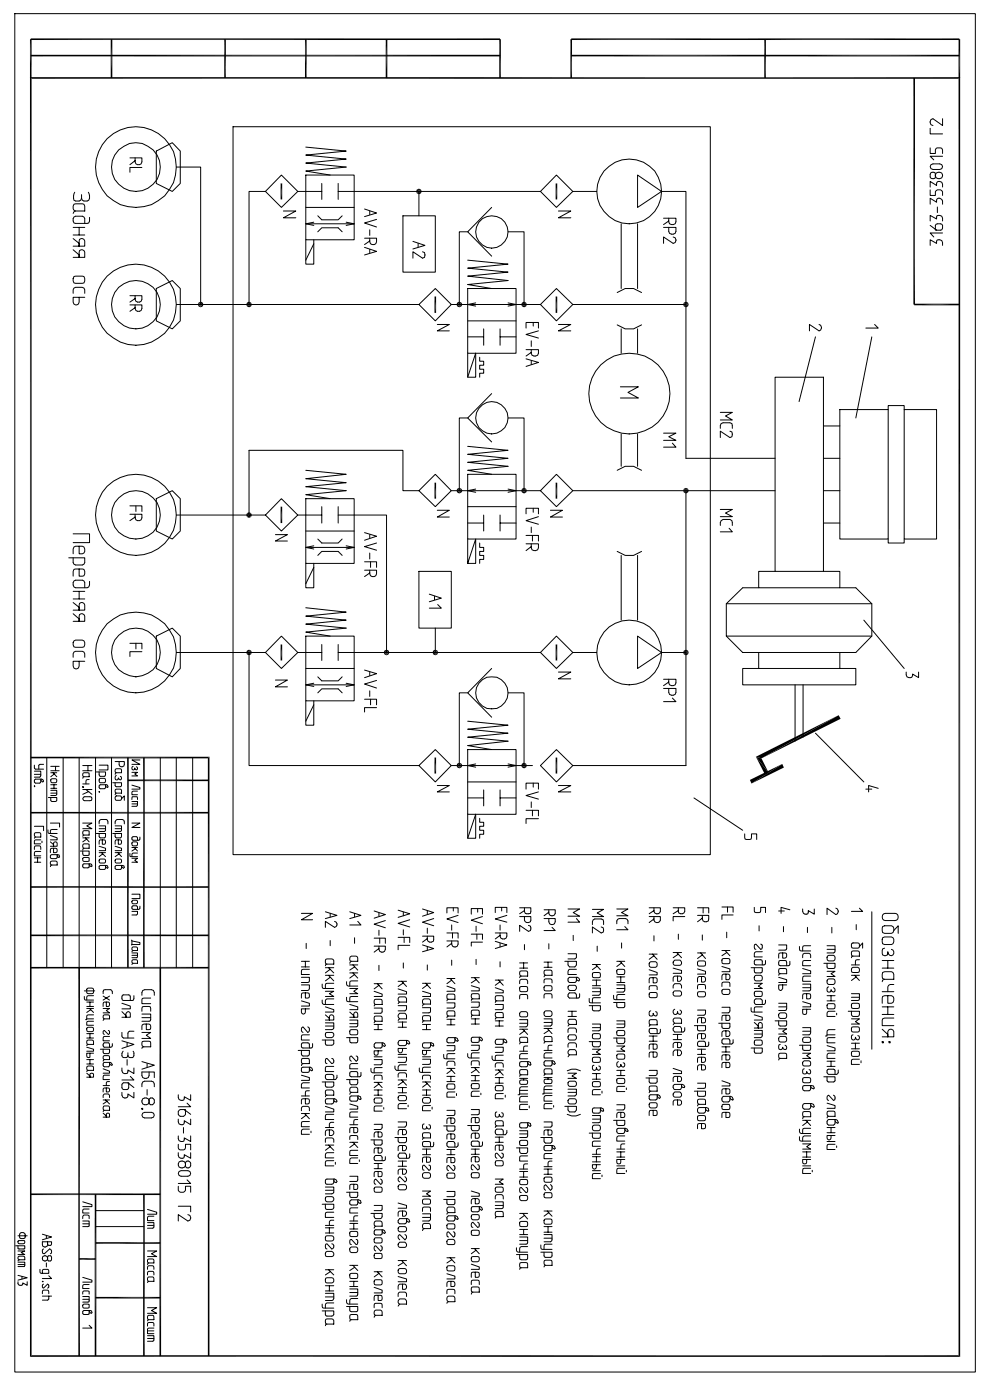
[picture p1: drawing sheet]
<svg xmlns="http://www.w3.org/2000/svg" width="210mm" height="297mm" viewBox="0 0 210 297" stroke-linecap="round" stroke-linejoin="round" font-family="sans-serif">
<g fill="none" stroke="#000" stroke-width=".21">
<path d="M3.1 2.9h203.5v287.9h-203.5zM27.5 33.5h2.6v.8a.76 .76 0 0 1-1.3 .4l-.2-.4v-.8M28.6 34.1l-1.1 .8M30.1 35.5h-2.6v1M33.1 32l3.4-1.8 1.7 1.8v6.9l-1.7 1.7-3.4-1.7zM37.3 35.4h5.2v29.1M49.4 26.9h101.1v154.2h-101.1zM59.6 37.1l3.5 3.5-3.5 3.4-3.4-3.4zM64.8 37.1h10.2v13.7h-10.2zM64.8 31.2l8.5 .8-8.5 .9 8.5 .8-8.5 .9 8.5 .8-8.5 .9 5.1 .8M68.2 38.9v3.4M71.6 38.9v3.4"/>
<path d="M117.9 37.1l3.4 3.5-3.4 3.4-3.4-3.4zM135 37.1l5.1 3.5-5.1 3.4zM197 39.6v-1.1l1.4 .8 .1-.7 .2-.1 .8 .1 .1 1M197 31.3v1.2h1.1v-.7l.2-.4 .2-.1 1 .1 .1 .4v.7M197 27.2v1.2h2.6M197.2 36.6h.8l.1 .9a.59 .59 0 0 1-.5 .4 .59 .59 0 0 1-.6-.4v-.6zM197.2 34.9l.4-.2h1.5l.4 .2 .1 .4-.1 .4-.4 .2h-1.5l-.4-.2-.2-.4zM198.1 37.1a.77 .77 0 0 1 .9-.6 .77 .77 0 0 1 .6 .8 .78 .78 0 0 1-.7 .6 .78 .78 0 0 1-.8-.6M199.6 33.1h-2.6l.8 .8M199.6 25.2v1.4l-2-1.4a.78 .78 0 0 0-.4 1.2l.4 .2M15.5 50.6l1.3 1v.6v-1.5a.66 .66 0 0 1 1.1 .4v1.1h-2.4M15.5 52.9l1.3 1.1v.5v-1.4a.66 .66 0 0 1 1.1 .3v1.1h-2.4"/>
<path d="M15.5 48.2h2.4M15.5 49.8h2.4M15.7 43.3l1.7-.1 .4 .1 .1 .4v1h-1.9a.9 .9 0 0 1-.3-1.4zM15.7 58.6h2.1l.1 .4-.1 1h-2.1l-.2-.5zM15.8 40.7a2.12 2.12 0 0 0-.1 1.7l.3 .2h.8l.3-.2 .2-.4M16 44.7l-.3 .2-.2 .3M16.8 48.2v1.6M17.3 41.2v.8M18.7 40.7a1.76 1.76 0 0 1 .1 1.7l-.3 .2h-.7l-.4-.2-.1-.4M19 46.1v.7l-.2 .5h-3.1a.9 .9 0 0 1 .3-1.5h1.4l.4 .2 .1 .3v1M56.2 40.6h-3.5v23.9M60 44.7h2.7l-2.7 1.5h2.7"/>
<path d="M63.1 40.6h5.1M64.8 50.8v5.2h1.7v-5.2M64.8 47.4h10.2M64.8 44h10.2M66.5 47.1l-1.7 .3 1.7 .4M66.5 51.7l-1.7 3.4M67.3 49.1l.9-.8h3.4l.9 .8M67.3 45.7l.9 .9h3.4l.9-.9M71.6 40.6h42.9M73.3 47.1l1.7 .3-1.7 .4M77.2 44.3l2.6 .8-2.6 .8M77.2 50.5h2.6v.7a.76 .76 0 0 1-1.3 .5l-.2-.5v-.7"/>
<path d="M77.2 52.4l2.6 .9-2.6 .7M78.3 44.7v.8M78.3 48.7v1.2M78.3 52.8v.8M78.3 51.1l-1.1 .7M79.8 46.5l-2.6 .8 2.6 .8M85.3 45.7h6.9v12h-6.9zM87.5 51.2l2.5 .8-2.5 .8M88.6 51.6v.7M88.7 40.6v5.1M89.5 53.4l.4 .1v1l-.4 .2-2-1.3v1.3M99.1 55.1l8.5 .9-8.5 .8 8.5 .9-8.5 .8 8.5 1-8.5 .8 5 .8"/>
<path d="M99.1 49.1h-1.8v15.4M104.1 44l-5 5.1 5 5.2M107.6 49.1h3.4v15.4M118.3 44.7h2.6l-2.6 1.5h2.6M121.3 40.6h5.1M131.6 47.4v13.7M135 47.4v13.7M140.1 40.6h5.2v56.5h18.9M140.5 46.2h2.7v.8a.78 .78 0 0 1-.8 .6 .78 .78 0 0 1-.8-.6v-.8M140.5 48.2h2.7v.8a.78 .78 0 0 1-.8 .6 .78 .78 0 0 1-.8-.6v-.8M141.6 46.8l-1.1 .8M142.6 50.2l.4 .2 .2 .4-.2 .6-.4 .2-2.1-1.4v1.4"/>
<path d="M197 52v-1.2l1.4 .8 .1-.7a.81 .81 0 0 1 1.1 .5v.6M197 47.8l1.4 1-.3-.2M197 46.8v-1.2l1.4 .8 .1-.7a.81 .81 0 0 1 1.1 .5v.6M197 43.3v-1.3l1.4 .9 .1-.7 .6-.2 .4 .3 .1 .3v.7M197 40.2v1.2h1.1v-.7l.4-.5h.7l.3 .2 .1 .3v.7M198.1 48.8v-1l.2-.3h1.2l.1 .3v.6l-.1 .3-1.1 .1M198.5 43.9v1.2M199.6 49.4h-2.6l.8 .8M15.5 62.2v-.8l.2-.3 .3-.2h1.4l.4 .2 .1 .3v.8M16.8 63v1l-.2 .4-.3 .2-.6-.2-.2-.4v-1h2.4M27.5 62.7h2.6v.7a.76 .76 0 0 1-1.3 .5l-.2-.5v-.7M27.5 64.6h2.6v.8a.76 .76 0 0 1-1.3 .4l-.2-.4v-.8"/>
<path d="M28.6 63.3l-1.1 .7M28.6 65.2l-1.1 .8M33.1 61.1l3.4-1.6 1.7 1.6v6.9l-1.7 1.7-3.4-1.7zM37.3 64.5h51.4M88.7 64.5l3.5-3.4 3.4 3.4-3.4 3.5zM92.6 68.8h2.6l-2.6 1.3h2.6M95.6 64.5h18.9M99.1 74.9v5h1.7v-5l-1.7 5M99.1 61.1h10.2v13.8h-10.2zM99.1 71.4h3.3M99.1 68h10.2M100.8 64.2l-1.7 .3 1.7 .4"/>
<path d="M101.6 75.7v.9h.8v.8h-.8v.8h.8v.9h-.8v.8M102.4 69.7v3.5M105.9 69.7v3.5M105.9 71.4h3.4M107.6 64.2l1.7 .3-1.7 .4M111.4 69.5v-1.2h2.6v1.2M111.4 74.1h2.6v.8a.78 .78 0 0 1-.7 .6 .78 .78 0 0 1-.8-.6v-.8M111.4 76l2.6 .8-2.6 .9M112.5 72.2v1.2M112.5 76.5v.7M112.5 74.7l-1.1 .8M112.9 68.3v.8"/>
<path d="M114 70.1l-2.6 .8 2.6 .7M114.5 64.5l3.4-3.4 3.4 3.4-3.4 3.5zM118.3 68.8h2.6l-2.6 1.3h2.6M121.3 64.5h24M130.7 68.8l1.7 .9h1.8l1.7-.9M130.7 62l1.7-.9h1.8l1.7 .9M131.6 69.7v5.2M135 69.7v5.2M164.2 79.9h10.2v41.2h-10.2zM172.7 71.4l-3.5 13.7M173.5 68.8l.3 .1 .2 .5-.2 .5-.3 .2-2.1-1.3v1.3M184.7 71.4l-3.4 17.2"/>
<path d="M185.3 68.8l.7 .7h-2.6M64.8 99.7l8.5 .8-8.5 .9 8.5 .9-8.5 .8 8.5 .9-8.5 .8 5.1 .9M99.1 94.6l8.5 .8-8.5 .9 8.5 .8-8.5 .9 8.5 .8-8.5 .9 5 .8M99.1 88.6h-1.8v15.4M104.1 83.4l-5 5.2 5 5.1M107.6 88.6h3.4v15.4M130.7 99.7l1.7-.9h1.8l1.7 .9M131.4 82h3.8l-2.2 1.2 2.2 1.1h-3.8M131.6 92v6.8M135 92v6.8M140.5 91.8h2.7l-1.6 .8 1.6 .7h-2.7M142.4 93.9l.8 .9h-2.7"/>
<path d="M152.6 87.4h2.5l-1.4 .8 1.4 .8h-2.5M152.6 90.8l.1-1 .5-.2h1.4l.4 .2 .1 1M154.6 91.4l.4 .1v1.1l-.4 .1-2-1.3v1.3M174.4 90.3h3.5M174.4 97.1h3.5M177.9 86.8h10.2v27.4h-10.2zM188.1 86.8v-.8h3.4v28.2h6.9v-27.4h-6.9M14.6 118.2h3.3v1l-.1 .4-.4 .1h-1.4l-.3-.1-.2-.4v-1M15.5 113.1h3.5v1.9h-3.5M16.8 115.8v1.6h.6a.9 .9 0 0 0 .4-1.5l-.4-.1h-1.4l-.3 .1-.2 .4v1.1M27.5 107.2h2.6v1.2M27.5 109h2.6v.7a.76 .76 0 0 1-1.3 .5l-.2-.5v-.7"/>
<path d="M28.6 109.6l-1.1 .7M28.8 107.2v1.2M33.1 105.7l3.4-1.7 1.7 1.7v6.8l-1.7 1.7-3.4-1.7zM37.3 109.1h18.9M58.3 113.3h2.6l-2.6 1.4h2.6M59.6 105.7l3.5 3.4-3.5 3.4-3.4-3.4zM63.1 109.1h5.1M64.8 119.4v5.2h1.7v-5.2M64.8 105.7h10.2v13.7h-10.2zM64.8 116h10.2M64.8 112.5h10.2M66.5 115.7l-1.7 .3 1.7 .3"/>
<path d="M67.3 114.2l.9 .9h3.4l.9-.9M67.3 117.7l.9-.8h3.4l.9 .8M68.2 107.4v3.4M71.6 109.1h10.3v29.2M71.6 107.4v3.4M73.3 115.7l1.7 .3-1.7 .3M77.2 112.9l2.6 .7-2.6 .9M77.2 119.1h2.6v1.1M78.3 113.3v.8M78.3 117.2v1.3M78.5 119.1v1.1M79.8 115.1l-2.6 .7 2.6 .8"/>
<path d="M88.7 104h-3.4v-8.6h-32.6v13.7M92.2 100.5l3.4 3.5-3.4 3.4-3.5-3.4zM92.6 108.1h2.6l-2.6 1.5h2.6M95.6 104h18.9M99.1 114.2v5.2h1.7v-5.2l-1.7 5.2M99.1 100.5h10.2v13.7h-10.2zM99.1 110.8h3.3M99.1 107.4h10.2M100.8 103.6l-1.7 .4 1.7 .3M101.6 115.1v.9h.8v.9h-.8v.8h.8v.8h-.8v.9M102.4 109.1v3.4M105.9 109.1v3.4"/>
<path d="M105.9 110.8h3.4M107.6 103.6l1.7 .4-1.7 .3M111.4 108.9v-1.2h2.6v1.2M111.4 113.5h2.6v1.2M111.4 115.2h2.6v.9a.78 .78 0 0 1-.7 .6 .78 .78 0 0 1-.8-.6v-.9M112.5 111.7v1.2M112.5 115.8l-1.1 .9M112.8 113.5v1.2M112.9 107.7v.9M114 109.5l-2.6 .8 2.6 .8M116.6 108.1h2.5l-2.5 1.5h2.5M117.9 100.5l3.4 3.5-3.4 3.4-3.4-3.4z"/>
<path d="M121.3 104h42.9M130.7 116.9l1.7 .8h1.8l1.7-.8M131.6 117.7v13.7M135 117.7v13.7M145.3 104v58.2h-24M152.6 108h2.5l-1.4 .7 1.4 .8h-2.5M152.6 111.4l.1-1.1 .5-.2h1.4l.4 .2 .1 1.1M154.4 111.9l.7 .8h-2.5M174.4 104h3.5M174.4 110.8h3.5M188.1 114.2v.9h3.4v-.9M15.5 127.7l1.3 1v.6v-1.4a.66 .66 0 0 1 1.1 .3v1.1h-2.4"/>
<path d="M15.5 130.1l1.3 1.1v.5v-1.5a.66 .66 0 0 1 1.1 .4v1.1h-2.4M15.5 139.3v-.8l.2-.3 .3-.2h1.4l.4 .2 .1 .3v.8M15.5 125.3h2.4M15.5 126.9h2.4M15.7 135.8l.3-.1h1.4a.9 .9 0 0 1 .4 1.4h-2.1l-.2-.4zM16.8 120.6v1.5l1-.1 .1-.4-.1-.9-1.8-.1-.3 .1-.2 .4v1M16.8 125.3v1.6M19 123.2v.8l-.2 .4-.3 .2h-2.5a.87 .87 0 0 1-.5-.8 .87 .87 0 0 1 .5-.8h1.4l.4 .1 .1 .4v1.1M27.5 136.3h2.6v1.2M28.8 136.3v1.2M30.1 138.1h-2.6v1M33.1 134.8l3.4-1.7 1.7 1.7v6.9l-1.7 1.7-3.4-1.7z"/>
<path d="M37.3 138.3h15.4v23.9h36M52.7 138.3h3.5M59.6 134.8l3.5 3.5-3.5 3.4-3.4-3.4zM63.1 138.3h5.1M64.8 134.8h10.2v13.7h-10.2zM64.8 128.8l8.5 .9-8.5 .9 8.5 .8-8.5 .9 8.5 .8-8.5 .9 5.1 .8M66.5 120.2l-1.7 3.5M68.2 136.6v3.4M71.6 136.6v3.4M71.6 138.3h42.9M77.2 120.8h2.6v.8a.76 .76 0 0 1-1.3 .4l-.2-.4v-.8M78.3 121.4l-1.1 .8"/>
<path d="M88.7 121.1h6.9v12h-6.9zM90.9 125.9l2.6 .9-2.6 .7M92 126.3v.8M92.2 133.1v5.2M92.7 128.1l.8 .8h-2.6M117.9 134.8l3.4 3.5-3.4 3.4-3.4-3.4zM121.3 138.3h5.1M135 134.8l5.1 3.5-5.1 3.4zM140.1 138.3h5.2M153.8 127.9h30.9M160.7 124.6h-3.4l-3.5 3.3v6.9h30.9M160.7 138.3v3.4h17.2v-3.4"/>
<path d="M164.2 121.1h-3.5v3.5h17.2v-3.5h-3.5M177.9 124.6h3.4l3.4 3.3v6.9l-3.4 3.5h-24l-3.5-3.5M183 131.4l8.5 10.3M16.8 140.1v1.1l-.2 .4-.3 .1-.6-.1-.2-.4v-1.1h2.4M58.3 144.1h2.6l-2.6 1.5h2.6M64.8 148.5v5.2h1.7v-5.2M64.8 145.1h10.2M64.8 141.7h10.2M66.5 144.8l-1.7 .3 1.7 .4M66.5 149.4l-1.7 3.4M67.3 143.4l.9 .9h3.4l.9-.9M67.3 146.8l.9-.8h3.4l.9 .8"/>
<path d="M73.3 144.8l1.7 .3-1.7 .4M77.2 142l2.6 .8-2.6 .8M77.2 148.2h2.6v1.2M78.3 142.4v.8M78.3 146.4v1.2M78.5 148.2v1.2M79.8 144.2l-2.6 .8 2.6 .8M79.8 150h-2.6v.9M99.1 158.8h10.2v13.8h-10.2zM99.1 152.8l8.5 .9-8.5 .8 8.5 .9-8.5 .8 8.5 .9-8.5 .9 5 .8M99.1 146.8h-1.8v15.4M104.1 141.7l-5 5.1 5 5.2"/>
<path d="M107.6 146.8h3.4v15.4M117.9 158.8l3.4 3.4-3.4 3.5-3.4-3.5zM118.3 142.4h2.6l-2.6 1.5h2.6M140.5 143.9h2.7v.8a.78 .78 0 0 1-.8 .6 .78 .78 0 0 1-.8-.6v-.8M140.5 145.9h2.7v.8a.78 .78 0 0 1-.8 .7 .78 .78 0 0 1-.8-.7v-.8M141.6 144.5l-1.1 .8M142.4 147.9l.8 .8h-2.7M160.7 141.7h-3.4v3.4h24v-3.4h-3.4M168.4 145.1v12M170.1 145.1v11.1M172.7 155.4l10.3 10.3M191.9 142.4v.6a.81 .81 0 0 0 1.2 .5l.2-.7 1.3 .8v-1.2"/>
<path d="M7.3 175.1h1.9v.9M7.3 162.2v.5l.2 .3h1.7M7.3 163.4h1.3v1.2l-1.3 .1M7.3 166.6l.1 .1zM7.3 164.1h1.3M7.4 176.5h1l.2 .2v.7h-1.1a.6 .6 0 0 1-.1-.9zM7.5 177.4l-.2 .2M8.6 178h-1.1l-.2 .2v.6h1.3M8.6 165.1v.6l-.2 .3h-.9l-.2-.3v-.3l.2-.3h1.3l.3 .1 .1 .3-.1 .2-.5-.4M8.9 178.2v.4M9.2 162l-.9 .1-.1 .9M9.9 160.5v44.6"/>
<path d="M10.2 175.9v.5l.2 .2h1.7M10.2 169h1.8l-.1 .8h-1.1v-.8M10.7 174.4h1.9v.9M10.7 177.1l1.4 .5v.4h-1.4M10.7 178.4l.6 .6v.3l.1-.8h.6l.1 .2v.6h-1.4M10.8 167.5h1.2l-.1 1-1.1 .1M10.8 163.3h1.7M10.8 162.4h1.7M10.8 163.8h1.2M10.8 166.3h1.2M10.8 167.1h1.2M10.8 168.1h1.2"/>
<path d="M10.8 165.1l1-.1a.46 .46 0 0 1 .3 .5 .46 .46 0 0 1-.3 .4h-.8a.52 .52 0 0 1-.2-.8zM11.3 163.8l.7 .8M11.3 179.8v.9h.5a.48 .48 0 0 0 .3-.5 .48 .48 0 0 0-.3-.4h-1l-.1 .9M11.4 166.3v.8M11.5 164l-.7 .6M11.8 162.4v.9M12.1 175.8l-1.3 .1-.1 .7M13.4 160.5v44.6M16.8 160.5v44.6M17.5 174.4h2l-1.1 .6 1.1 .6h-2M17.5 166.7h.2v.2h-.2zM17.5 177.6h1.4"/>
<path d="M17.5 162.2h2M17.5 163.3h2M17.5 166.1h1.4M17.5 167.3h2M17.6 176.1h1.3v.9h-1.1a.6 .6 0 0 1-.2-.9zM17.6 178.9h1.3v.9h-1.1a.6 .6 0 0 1-.2-.9zM17.6 163.8h1.3v.8l-1.3-.1zM17.7 168.9h1.7v.7h-1.7l-.2-.3zM17.8 177l-.3 .2M17.8 179.8l-.3 .3M17.8 164.6l-.3 .3M18.1 177.6l.8 .8"/>
<path d="M18.2 167.3l1.3 1M18.4 177.8l-.9 .6M18.6 162.2v1.1M18.8 167.7l-1.3 .6M18.9 165.2l-.6 .1-.1 .8M20.2 160.5v44.6M20.4 176.6h2l-.1 .9h-1.2l-.1-.9M20.4 163.6h2l-.1 .8h-1.2l-.1-.8M21 174.6l.1-.8 .3-.1h1.1l.3 .1 .1 .8M21 175h1.4l-.1 1.1-1.3 .1M21 179.3l1.4 .5v.5h-1.4M21 162.2h1.9v1h-1.9"/>
<path d="M21 167.7l.1 .2zM21 175.6h1.4M21.1 165l1-.1a.54 .54 0 0 1 0 1h-.8a.6 .6 0 0 1-.2-.9zM21.7 178v.9h.4a.54 .54 0 0 0 0-.9l-1 .1-.1 .8M22.4 166.3v.6l-.3 .2h-.8l-.3-.2v-.3l.3-.3h1.2l.3 .1 .1 .4-.5-.1v-.2M23.6 160.5v44.6M23.9 176.6h1.8v.9h-1.2l-.1-.9M23.9 165.9h1.8v.7h-1.2l-.1-.7M24.4 174.6v-.4l.4-.5h1.1l.3 .1 .1 .8M24.4 175h1.3v1.1l-1.3 .1M24.4 179.3l1.3 .5v.5h-1.3M24.4 161.4h1.9l-.1 .9-.3 .2-.6-.2-.1-.9"/>
<path d="M24.4 175.6h1.3M24.5 163h1.2v.8l-1.2-.1zM24.5 167.3h1.2v.8l-1.2-.1zM24.5 168.8l1-.1a.54 .54 0 0 1 0 .9h-.9a.6 .6 0 0 1-.1-.8zM24.6 163.8l-.2 .3M24.6 164.4a.46 .46 0 0 0-.2 .5 .46 .46 0 0 0 .6 .3l.1-.3 .4 .4 .2-.1v-.3l-.2-.4M24.6 168.1l-.2 .3M25.1 178v.9h.4a.54 .54 0 0 0 0-.9l-1 .1-.1 .8M25.7 169.3l.6-.6v.9M27.9 174.4h1.7l-1.7 1h1.7M27.9 166.4l1.7 .5v.3h-1.7M27.9 169.4l.1-.6h1l.1 .6"/>
<path d="M27.9 169.9h1.2l-.1 .9-1.1 .1M27.9 163.7h1.2l-.6 .3 .6 .4h-1.2M27.9 179.6h1.2M27.9 170.4h1.2M28 178.5l.9-.1a.46 .46 0 0 1 .3 .4 .46 .46 0 0 1-.3 .5h-.7a.52 .52 0 0 1-.2-.8zM28.2 162.4l-.3 .3 .1 .4h.4l.1-.4 .4 .5a.35 .35 0 0 0 .2-.4 .35 .35 0 0 0-.2-.3M28.4 179.6l.7 .8M28.7 179.8l-.8 .6M29.1 167.7h-.9l-.3 .2v.5h1.2M29.6 177.4v.4l-.2 .3h-1.2l-.3-.3 .1-.4h1l.1 .7M29.6 161.1h-1.7l1.7 .9h-1.7M34 160.5v44.6"/>
<path d="M37.3 160.5v44.6M40.8 160.5v44.6M88.7 162.2l3.5-3.4 3.4 3.4-3.4 3.5zM92.6 166.5h2.6l-2.6 1.3h2.6M95.6 162.2h17.2M99.1 172.6v5h1.7v-5l-1.7 5M99.1 169.1h3.3M99.1 165.7h10.2M100.8 161.9l-1.7 .3 1.7 .4M101.6 173.4v.9h.8v.8h-.8v.9h.8v.8h-.8v.8M102.4 167.4v3.4M105.9 167.4v3.4"/>
<path d="M105.9 169.1h3.4M107.6 161.9l1.7 .3-1.7 .4M111.4 167.2v-1.2h2.6v1.2M111.4 171.7h2.6v1.2M112.5 169.9v1.2M112.8 171.7v1.2M112.9 166v.8M114 167.8l-2.6 .8 2.6 .7M114 173.5h-2.6v1M118.3 166.5h2.6l-2.6 1.3h2.6M147 169.1l10.3 6.9M157.7 176.7l.1 1.1 .3 .1 1-.1 .1-1.1h1.1v1.2"/>
<path d="M183.4 167.2h1.3M186 167.1l-2-.6v1.3M7.3 180l.1-.7h.1h1.1v.7M7.3 181.8h1.3M7.3 182.7h1.3M8 181.8v.9M8.6 180.4h-1.1l-.2 .4v.6h1.3M10.8 182.6h1.2l.1 .7-1.3-.1zM11 183.3l-.2 .1-.1 .3M12.1 181.1l-.1 .8-1 .1-.3-.3 .1-.5 .2-.1 1.5 .1 .1 .4-.2 .1-.2-.2-.1-.2M17 180.4h1.9v.8h-1.3l-.1-.8M17.6 181.8h1.3v.7h-1.3z"/>
<path d="M18.9 183.1v.7l-1.1 .1-.3-.2v-.4l.3-.2h1.6l.1 .5-.2 .1-.3-.2-.1-.4M21 180.7h1.4M21.1 182.1l1-.1 .3 .3v.3l-.3 .3h-.8l-.3-.3zM21.5 180.7l.9 .8M21.8 180.9l-.8 .6M22.4 183.4v.6l-.3 .2h-.8l-.3-.2v-.3l.3-.3h1.2l.3 .1 .1 .4-.5-.1v-.3M24.4 180.7h1.3M24.5 182.1l1-.1 .2 .3v.3l-.2 .3h-.9l-.2-.3zM25 180.7l.7 .8M25.2 180.9l-.8 .6M25.7 183.4v.6l-.2 .2h-.9l-.2-.2v-.3l.2-.3 1.6 .1 .1 .3-.1 .2-.5-.5M27.5 180.9v.6h.2h1.4"/>
<path d="M27.9 199.2v1.1M27.9 199.4l1.7 .3v.5h-1.7M27.9 189.5h1.7v.9h-1.7M27.9 193.1h1.2l-.1 .7-1.1 .1M27.9 181.9h1.2l-.6 .4 .6 .4h-1.2M28 190.9l.9-.1 .1 .1 .1 .4-.2 .2h-.7l-.3-.2zM29.1 180.8l-1.1 .1-.1 .6M29.6 192v.5l-.2 .2-1.4-.1v-.6h1l.1 .7M63.8 193.6h2.4l-2.4 1.3h2.4M64.9 199.9v1.1M68.9 193.2l2.5 .8-2.5 .7M69.9 193.6v.7"/>
<path d="M69.9 199.3v1.1M70.9 195.3a.65 .65 0 0 1 .5 .6 .65 .65 0 0 1-.5 .6l-2-1.2v1.2M74.1 193.2l2.4 .8-2.4 .7M75.1 193.6v.7M75.1 198.7v1.2M75.8 195.3l.7 .7h-2.4M79.2 193.1l2.4 .7-2.4 .8M79.2 198.8h2.4v1.1M80.3 193.5v.7M80.3 197.1v1.1M80.4 198.8v1.1M81.6 195.1l-2.4 .7 2.4 .8"/>
<path d="M84.3 192.9l2.5 .7-2.5 .8M84.3 198.6h2.5v1.1M85.4 193.3v.8M85.4 197v1.1M85.6 198.6v1.1M86.8 194.9l-2.5 .8 2.5 .7M89.5 192.6l2.4 .8-2.4 .8M89.5 198.4h2.4v.8a.72 .72 0 0 1-1.2 .3l-.2-.3v-.8M90.5 193.1v.6M90.5 196.7v1.1M90.5 198.9l-1 .8M91.9 194.7l-2.4 .7 2.4 .8"/>
<path d="M94.7 193.5v-1.1h2.3v1.1M94.7 197.7h2.3v1.1M94.7 199.4h2.3l-.1 1.1-.4 .2-.7-.2-.1-1.1M95.7 196v1.1M95.7 199.9l-1 .8M95.8 197.7v1.1M96 192.4v.7M97 194l-2.3 .7 2.3 .8M99.8 193.7v-1.2h2.4v1.2M99.8 198h2.4v1.1M100.8 196.3v1.1M101 198v1.1"/>
<path d="M101.2 192.5v.8M102.2 194.2l-2.4 .8 2.4 .8M102.2 199.7h-2.4v.8M104.9 193.4v-1.1h2.5v1.1M104.9 197.7h2.5v.7a.76 .76 0 0 1-1.3 .4l-.2-1.1M104.9 199.5l2.5 .8-2.5 .7M105.9 196v1.1M105.9 199.9v.8M105.9 198.2l-1 .8M106.3 192.3v.8M107.4 194l-2.5 .7 2.5 .7M110.1 192.4h2.3v1.2a.86 .86 0 0 1-1.3-.5v-.7"/>
<path d="M110.1 194.2h2.3v.8a.72 .72 0 0 1-1.1 .3l-.2-.3v-.8M111.1 193l-1 .6M111.9 196.1a.74 .74 0 0 1 .5 1.1l-.5 .2-1.8-1.3v1.3M115.2 192.8h2.4v.8a.7 .7 0 0 1-.7 .5 .7 .7 0 0 1-.7-.5v-.8M115.2 194.7h2.4l-.2 1.1-.3 .1-.7-.1-.2-1.1M116.2 200v1.1M116.2 193.3l-1 .8M116.9 196.5l.7 .7h-2.4M120.3 192.6h2.5l-1.4 .8 1.4 .8h-2.5M121.4 198.2v1.1M122.1 194.7l.7 .7h-2.5M125.5 192.7h2.3l-1.3 .8 1.3 .7h-2.3"/>
<path d="M125.5 195.9l.1-1 .4-.2h1.3l.5 .2v1M127.3 196.4a.77 .77 0 0 1 .5 1.1l-.5 .2-1.8-1.3v1.3M130.6 192.6h2.4l-1.3 .8 1.3 .7h-2.4M130.6 195.8v-.6l.2-.4 .3-.1h1.4l.3 .1 .2 .4v.6M131.7 199.8v1.1M132.3 196.4l.7 .6h-2.4M137.5 192.4h2.4v.7a.7 .7 0 0 1-.7 .6 .7 .7 0 0 1-.7-.6v-.7M137.5 194.2h2.4v.8a.7 .7 0 0 1-.7 .5 .7 .7 0 0 1-.7-.5v-.8M138.5 194.7l-1 .8M138.5 198.3v1.1M138.5 193l-1 .6M142.6 192.4h2.4v.7l-.1 .4a.72 .72 0 0 1-1.2-.4v-.7"/>
<path d="M143.7 198v1.1M143.7 193l-1.1 .6M145 194.2h-2.4v1M147.7 192.4h2.4v1.1M147.7 194h2.4l-.1 1.2-.4 .1-.7-.1-.1-.5v-.7M148.8 198.1v1.1M148.8 194.6l-1.1 .7M148.9 192.4v1.1M152.9 192.2h2.4v1.1M153.9 197.5v1.2M154.1 192.2v1.1M155.3 193.9h-2.4v.9"/>
<path d="M159.8 192.3v.8l.1 .2 .2 .1 .9-.1 .1-1h1v1.1M160.8 196.2v1.1M164.9 193.1h1.2M165.9 196.4v1.1M167.3 192.8l-1.9-.5v1.3M170 192.6l.2 1 .3 .1 .6-.1 .1-.6 1.3 .7v-1.1M171 196.5v1.1M176.2 196.5v1.2M177 192.5l.4 .1 .1 .5-.1 .5-.4 .2-1.8-1.3v1.3M180.4 199.9h1.5v.9h-1.5zM181.4 195.9v1.1M182 192.5l.7 .6h-2.4"/>
<path d="M184.7 193.2v29.1M186.9 193.9l.6-.3h2.1a.77 .77 0 0 1 .6 .7 .77 .77 0 0 1-.6 .8h-2.1a.76 .76 0 0 1-.6-1.2zM186.9 196.4l.5-.2h1.4a.9 .9 0 0 1 .3 1.4l-.3 .2h-1.4l-.5-.2zM186.9 198.7l.5-.1h1.4a.9 .9 0 0 1 .3 1.4l-.3 .2h-1.4l-.5-.2zM189.3 197.2l.9-1v1.6M17.9 211.2v.7h.2h1.7M17.9 210h2.2M18.4 215.9h1.4M18.4 219h1.4M18.4 212.4h1.4M18.4 213.3h1.4M18.4 213.7h1.4"/>
<path d="M18.4 220h1.4M18.5 209.5h1.2v1h-1.2zM18.5 217.8l1-.1a.48 .48 0 0 1 .3 .5 .48 .48 0 0 1-.3 .4h-.8a.54 .54 0 0 1-.2-.8zM19 213.7l.8 .9M19 212.4v.9M19 219v1M19.2 214l-.8 .6M19.8 211l-1.3 .1-.1 .8M19.8 215.1l-1.3 .1-.1 .9h-.3M19.8 216.4h-1.1l-.3 .3v.6h1.4M21.8 210.6l.1-.8 .4-.1 1.3 .1 .2 .8M21.8 213.7h1.4l-.7 .4 .7 .5h-1.4"/>
<path d="M21.8 211.1l1.4 .8M21.9 215.2h1.2l.1 .7-1.3-.1zM22.1 215.9l-.3 .4M22.5 212.4v.9h.4a.54 .54 0 0 0 0-.9h-1l-.1 .9M22.9 218.4l.3 .2v.4l-.3 .2-.8-.8-.2 .1-.1 .5 .3 .2M23.2 219.6h-1.1l-.3 .4v.6h1.4M23.2 211.1l-1.4 .8M25.8 212.6l1.8 .6v.6h-1.8M25.8 214.4l.9 .8v.4v-.8l.1-.2 .5-.2 .3 .4v.8h-1.8M25.8 218.8v.8l.4 .4h2.2M27.9 201.9h1.2l-.1 1.1h-1.1M27.9 202.5h1.2"/>
<path d="M28 200.8h1l.1 .6h-1.1zM28 203.5h1l.1 .6h-1.1zM28.2 201.4l-.3 .3M28.2 204.1l-.3 .3M28.4 211l-.1 .9-2.1 .1a.67 .67 0 0 1 0-1.2l1.3 .1 .1 1.1M28.4 218.5h-1l-.2 .2-.1 1.3M30.1 210.9l.1-1 .4-.2h1.5l.4 .2 .2 1M30.1 214.3v-.9l.4-.1 1.3 .1 .1 .9M30.1 214.9h1.8l-.1 1.4-1.7 .1M30.1 218.8h1.8l-.9 .6 .9 .7h-1.8M30.1 215.7h1.8M31 217v1.2l.8-.1a.79 .79 0 0 0-.2-1.1h-1.1l-.4 .2v1"/>
<path d="M31.9 211.5h-1.4l-.4 .1v.3v.8h1.8M63.8 207.1h1.7l-.1 1-1.6 .1M63.8 208.7h1.7l-.1 1-.2 .2h-1.4M63.8 212.1l1.7 .5v.6h-1.7M63.8 203.7h1.7M63.8 204.9h1.7M64.7 210.4v1.1h.5a.59 .59 0 0 0 .4-.5 .59 .59 0 0 0-.4-.6l-1.3 .1-.1 1M64.7 213.8l-.1 .9-.4 .2-.4-.4v-.7h1.7M64.7 203.7v1.2M65.2 217.6a.67 .67 0 0 1 0 1.2l-1-1.2a.67 .67 0 0 0 0 1.2M65.5 205.4h-1.3l-.3 .1-.1 .3v.7h1.7M65.5 219.3h-1.3l-.3 .1-.1 .2v.8h1.7"/>
<path d="M68.2 208.5l.1 .9 2.4 .1M68.2 211.9l.1 .8 .3 .2h2.1M68.9 210.1h1.8l-.9 .5 .9 .6h-1.8M68.9 213.4l1.8 .6v.5h-1.8M68.9 215.1l.9 .7v.4v-.8l.1-.2 .4-.1 .4 .3v.8h-1.8M68.9 216.8h1.8v1.1l-.2 .2-1.6 .1M68.9 205.1h1.8M68.9 206.7h1.8M68.9 217.4h1.8M69 203.3h1.5l.2 .3v.7l-1.7-.1zM69 218.9h1.5a.6 .6 0 0 1-.2 1h-1a.72 .72 0 0 1-.3-1zM69.3 204.3l-.3 .1-.1 .3"/>
<path d="M69.6 205.1l1.1 1.1M69.6 206.7l1.1 1.2M69.9 205.4l-1 .8M69.9 207.1l-1 .8M70.7 208.4l-1.7 .1-.1 1M70.7 211.7h-1.4l-.4 .4v.8M73.4 208l.1 .8 .2 .2h2.1M73.4 211.3l.1 .9 2.3 .1M73.4 219.9h2.4l-.1 1h-1.5l-.1-1M74.1 209.5h1.7l-.9 .6 .9 .5h-1.7M74.1 212.9l1.7 .5v.6h-1.7M74.1 214.5l.8 .7v.4l.1-1 .4-.1 .4 .4v.7h-1.7"/>
<path d="M74.1 216.2h1.7l-.1 1.3-1.6 .1M74.1 204.5h1.7M74.1 206.2h1.7M74.1 216.9h1.7M74.2 202.8l.2-.2h1l.4 .4v.7h-1.4a.6 .6 0 0 1-.2-.9zM74.2 218.3h1.5v.9h-1.5zM74.4 203.7l-.3 .4M74.8 204.5l1 1.1M74.8 206.2l1 1.1M75.1 204.9l-1 .7M75.1 206.5l-1 .8M75.8 207.9l-1.6 .1-.1 1"/>
<path d="M75.8 211.2l-1.6 .1-.1 1M79.2 200.5h2.4l-.2 1.1-.3 .2-.7-.2-.1-1.1M79.2 210.1l1.7 .6v.5h-1.7M79.2 213.6h1.7v1l-1.7 .1M79.2 218.2h1.7M79.2 208.5h1.7M79.2 217.1h1.7M79.3 211.9h1.6v1l-1.6-.1zM79.3 215.4l1.3-.1 .3 .1v.3v.7h-1.3a.72 .72 0 0 1-.3-1zM79.6 212.9l-.3 .1-.1 .2M79.6 216.4l-.3 .1-.1 .3M79.9 208.5l1 1.1"/>
<path d="M80.1 217.1v1.1M80.3 204.6v1.1M80.3 201l-1.1 .8M80.3 208.8l-1.1 .8M84.3 209.6l1.8 .6v.5h-1.8M84.3 213.1h1.8v.7l-.2 .3-1.6 .1M84.3 208h1.8M84.3 216.6h1.8M84.3 217.7h1.8M84.5 211.3h1.4l.2 .3v.8l-1.6-.1-.2-.3zM84.7 212.4l-.4 .3M84.7 214.7h1.1l.3 .5v.7h-1.4a.67 .67 0 0 1 0-1.2z"/>
<path d="M84.7 215.9l-.4 .4M85.1 208l1 1.1M85.3 216.6v1.1M85.4 204.1v1.1M85.4 208.3l-1.1 .8M86.8 200.3h-2.5v1M89.5 200.3l2.4 .7-2.4 .7M89.5 210.1l1.7 .5v.6h-1.7M89.5 213.5h1.7l-.1 1.1h-1.6M89.5 218.2h1.7M89.5 217.1h1.7M89.5 208.4h1.7"/>
<path d="M89.6 211.9l.2-.2h1l.4 .4v.7h-1.4a.6 .6 0 0 1-.2-.9zM89.6 215.3h1.5l.1 1h-1.6zM89.8 212.8l-.3 .4M89.8 216.3l-.2 .1-.1 .3M90.2 208.4l1 1.1M90.3 217.1v1.1M90.5 200.6v.8M90.5 204.5v1.1M90.5 208.7l-1 .8M94.7 209l1.7 .6v.5h-1.7M94.7 212.5h1.7l-.1 1-1.6 .1M94.7 207.4h1.7"/>
<path d="M94.7 216h1.7M94.7 217.2h1.7M94.7 210.7h1.6l.1 1.1-1.7-.1zM94.7 214.3l1.3-.1 .3 .1 .1 .3v.7h-1.4a.72 .72 0 0 1-.3-1zM95 211.8l-.3 .1v.2M95 215.3l-.3 .1v.3M95.3 207.4l1.1 1.1M95.5 216v1.2M95.7 203.5v1.1M95.7 207.7l-1 .8M96.4 219.9l-.1 1-1.3 .1a.59 .59 0 0 1-.4-.6 .59 .59 0 0 1 .4-.5h1.5l.4 .2 .1 .5-.1 .1-.4-.2-.1-.4M99.8 208.9l1.7 .5v.6h-1.7"/>
<path d="M99.8 212.4h1.7l-.1 1-1.6 .1M99.8 207.2h1.7M99.8 215.9h1.7M99.8 217h1.7M99.9 210.7l1.3-.1 .2 .1 .1 .2v.8h-1.3a.72 .72 0 0 1-.3-1zM99.9 214.1h1.5l.1 1.1-1.6-.1zM100.2 211.7l-.3 .1-.1 .2M100.2 215.2h-.3l-.1 .4M100.5 207.2l1 1.1M100.7 215.9v1.1M100.8 203.3v1.1M100.8 207.6l-1 .7"/>
<path d="M101.5 219.8l-.1 1h-1.5v-.9l1.8-.1 .3 .2 .2 .3-.2 .3-.3-.2-.2-.4M104.9 209.3l1.7 .6v.5h-1.7M104.9 212.9h1.7l-.1 1-1.6 .1M104.9 217.4h1.7M104.9 207.7h1.7M104.9 216.3h1.7M105 211.1h1.5l.1 1-1.6-.1zM105 214.6h1.3h.2l.1 .3v.8h-1.4a.72 .72 0 0 1-.2-1.1zM105.2 212.1l-.2 .1-.1 .2M105.2 215.7h-.2l-.1 .3M105.6 207.7l1 1.1M105.7 216.3v1.1"/>
<path d="M105.9 203.8v1.1M105.9 208l-1 .8M110.1 208.5l.1-.8 .2-.2h1l.3 .2 .1 .8M110.1 211.7l.1-.9 .2-.1 1.3 .1 .1 .9M110.1 216.1h1.7l-.1 1.3-.3 .2h-1.3M110.1 204.1h1.7M110.1 205.2h1.7M110.1 216.8h1.7M110.1 218.1h1.7M110.2 205.8h1.2h.3l.1 .3v.8h-1.4a.72 .72 0 0 1-.2-1.1zM110.2 209.1h1.5v1h-1.5zM110.2 214.6l.2-.2h1a.61 .61 0 0 1 .4 .5 .61 .61 0 0 1-.4 .6h-1a.6 .6 0 0 1-.2-.9z"/>
<path d="M110.2 219.9h1.5l.1 1-1.6-.1zM110.4 206.9h-.2l-.1 .3M110.7 218.1l1.1 1.1M110.9 204.1v1.1M111.1 200.2v1.1M111.1 218.5l-1 .7M115.2 208.3l.1-.8 .3-.1 1.2 .1 .1 .8M115.2 211.5l.1-.8 .3-.1 1.2 .1 .1 .8M115.2 215.9h1.7l-.1 1.4-.2 .1h-1.4M115.2 203.9h1.7M115.2 205h1.7M115.2 216.7h1.7"/>
<path d="M115.2 217.9h1.7M115.3 205.7l1.3-.1 .2 .1 .1 .2v.8h-1.3a.72 .72 0 0 1-.3-1zM115.3 209h1.5v.9h-1.5zM115.3 214.4l.3-.2h1a.67 .67 0 0 1 0 1.2h-1a.72 .72 0 0 1-.3-1zM115.3 219.7h1.5l.1 1h-1.6zM115.6 206.7l-.3 .1-.1 .2M115.9 217.9l1 1.1M116.1 203.9v1.1M116.2 218.4l-1 .6M119.6 203.7h2.5v.8l-.3 .4h-1.2l-.3-.4v-.8M120.3 202.1h1.8v.8l-.2 .2-1.6 .1M120.3 218.8v-.6l.3-.3h1.3l.2 .3v.6"/>
<path d="M120.3 214.3h1.8M120.3 215.4h1.8M120.5 208.9h1.4a.63 .63 0 0 1-.1 1h-1.2a.63 .63 0 0 1-.1-1zM120.5 216.1h1.4l.2 .2v.8l-1.6-.1-.2-.2zM120.5 219.4l1.3-.1a.63 .63 0 0 1 .1 1h-1.4l-.2-.2zM120.6 217.1l-.3 .3M121.2 214.3v1.1M122.1 205.4h-1.5l-.3 .4v.7h1.8M122.1 207.1v.8l-.3 .3h-1.2l-.3-.3v-.5l.3-.3h1.7l.3 .2 .2 .3-.1 .2-.5-.1-.1-.4M122.8 210.6l-.1 .8h-2.2a.63 .63 0 0 1 .1-1l1.3 .1 .2 .3v.7M124.8 211.6l.1 .8 2.3 .1M124.8 213.1h2.4l-.1 1h-1.5l-.1-1"/>
<path d="M125.5 209.4h1.7l-.1 1.3-.3 .2h-1.3M125.5 217h1.7l-.1 1.4-1.6 .1M125.5 207.7h1.7M125.5 204.4h1.7M125.5 208.9h1.7M125.5 210.2h1.7M125.5 217.8h1.7M125.6 206.2h1.5v.9h-1.5zM125.6 219.1h1.5v1h-1.5zM126.2 204.4l1 1.1M126.3 207.7v1.2M126.5 200.5v1.1"/>
<path d="M126.5 204.7l-1 .8M127.2 211.4l-1.6 .1-.1 1M130 210.9v.9l2.3 .1M130 212.4h2.3l-.1 1.1h-1.5l-.1-1.1M130 220h2.3l-.1 1-.2 .2h-1l-.4-.5v-.7M130.6 208.7h1.7l-.1 1.4-.2 .1h-1.4M130.6 216.3h1.7l-.1 1.4-1.6 .1M130.6 203.7h1.7M130.6 208.2h1.7M130.6 217h1.7M130.6 207h1.7M130.6 209.5h1.7"/>
<path d="M130.7 205.5l1.3-.1a.59 .59 0 0 1 .4 .6 .59 .59 0 0 1-.4 .5h-1a.72 .72 0 0 1-.3-1zM130.7 218.5h1.5v.9h-1.5zM131.3 203.7l1 1.1M131.5 207v1.2M131.7 204.1l-1.1 .7M132.3 210.7l-1.6 .1-.1 1.1M137.5 205.5l1.7 .6v.5h-1.7M137.5 209.7l.1-.7 .2-.1 1.3 .1 .1 .7M137.5 202.2h1.7M137.5 219.6h1.7M137.6 204l.2-.2h1.1a.67 .67 0 0 1 0 1.2h-1.1a.72 .72 0 0 1-.2-1zM137.6 210.4h1.5v.9h-1.5z"/>
<path d="M137.6 216.2h1.5l.1 1-1.6-.1zM137.8 214.2l-.2 .1-.1 .7a.44 .44 0 0 0 .6 .3 .44 .44 0 0 0 .2-.6l.2 .5 .4 .1a.48 .48 0 0 0 .3-.4 .48 .48 0 0 0-.3-.5M137.8 217.2l-.2 .1-.1 .2M138.2 202.2l1 1.1M138.3 207.2v1.1l.8-.1v-.9l-1.3-.1-.2 .1-.1 .2v.8M138.3 219.6v1.1M138.5 202.5l-1 .8M139.9 218.1l-.1 .8-.3 .1h-1.7a.61 .61 0 0 1-.3-.5 .61 .61 0 0 1 .3-.6l1.3 .1 .1 1M142.6 205.2l1.8 .5v.6h-1.8M142.6 209.4v-.5l.3-.4h1.1l.4 .4v.5M142.6 201.9h1.8M142.6 219.2h1.8"/>
<path d="M142.7 210.1l1.3-.1 .4 .3v.4l-.4 .4h-1.1l-.3-.4zM142.7 215.8l1.3-.1 .4 .4v.7h-1.5a.63 .63 0 0 1-.2-1zM142.9 203.5h1.1a.61 .61 0 0 1 .4 .5 .61 .61 0 0 1-.4 .6l-1.3-.1a.63 .63 0 0 1 .2-1zM142.9 213.9l-.2 .1a.63 .63 0 0 0 .2 1l.4-.1 .2-.5 .1 .4 .4 .2 .2-.1 .2-.5-.4-.3M142.9 216.8l-.3 .4M143.3 201.9l1.1 1.1M143.5 206.9v1.1h.5a.61 .61 0 0 0 .4-.6 .61 .61 0 0 0-.4-.5h-1.3l-.1 .3v.8M143.5 219.2v1.1M143.7 202.2l-1.1 .8M145 217.8l-.1 .7-.2 .2h-1.8a.67 .67 0 0 1 0-1.2h1.1l.4 .4v.8M147.1 217.4h2.3v1h-1.6l-.1-1M147.7 205.3l1.7 .5v.6h-1.7"/>
<path d="M147.7 209.6l.1-.9 .3-.1 1.3 .1v.9M147.7 214.1h1.7v.6l-.3 .5h-1.4M147.7 201.9h1.7M147.8 203.7h1.6v1h-1.6zM147.8 210.2h1.3a.59 .59 0 0 1 .4 .5 .59 .59 0 0 1-.4 .6h-1a.72 .72 0 0 1-.3-1.1zM148.4 201.9l1 1.2M148.6 206.9v1.2h.5a.67 .67 0 0 0 0-1.2h-1l-.3 .2-.1 1M148.6 215.7v1.1h.5a.59 .59 0 0 0 .4-.6 .59 .59 0 0 0-.4-.5h-1l-.3 .1-.1 1M148.6 219v1.1h.5a.61 .61 0 0 0 .4-.5 .61 .61 0 0 0-.4-.6l-1.3 .1-.1 1M148.8 202.4l-1.1 .7M152.2 216.8h2.4l-.1 1.1h-1.5l-.1-1.1M152.9 204.8l1.7 .5v.6h-1.7"/>
<path d="M152.9 209.1l.1-.9 .2-.1 1.3 .1 .1 .9M152.9 213.5h1.7l-.1 1-.2 .1h-1.4M152.9 201.4h1.7M153 203.2h1.5v.9h-1.5zM153 209.7l1.3-.1a.59 .59 0 0 1 .3 .6 .59 .59 0 0 1-.3 .5h-1.1a.72 .72 0 0 1-.2-1zM153.6 201.4l1 1.1M153.8 206.4v1.2h.5a.67 .67 0 0 0 0-1.2h-1.1l-.2 .2-.1 1M153.8 215.2v1.1h.5a.59 .59 0 0 0 .3-.6 .59 .59 0 0 0-.3-.5h-1.3l-.1 1.1M153.8 218.5v1.1h.5a.67 .67 0 0 0 0-1.1h-1.1l-.2 .1-.1 1M153.9 201.9l-1 .6M159.1 205.1h2.4l-.1 1h-1.5l-.1-1M159.1 213.5l.1 .9 2.3 .1"/>
<path d="M159.8 208.4h1.7l-.9 .6 .9 .5h-1.7M159.8 215.1l1.7 .5v.6h-1.7M159.8 216.7l.8 .7v.5l.1-1.1 .4-.1 .4 .4v.8h-1.7M159.8 218.4h1.7l-.1 1.3-.3 .2h-1.3M159.8 219.1h1.7M159.9 206.9l.2-.2h1a.67 .67 0 0 1 0 1.2h-1a.72 .72 0 0 1-.2-1zM159.9 210.2l1.2-.1a.59 .59 0 0 1 .4 .5 .59 .59 0 0 1-.4 .6h-1a.72 .72 0 0 1-.2-1zM161.1 200.1a.59 .59 0 0 1 .4 .5 .59 .59 0 0 1-.4 .6l-1-1.1a.59 .59 0 0 0-.4 .5 .59 .59 0 0 0 .4 .6M161.5 201.7h-1.4l-.3 .4v.7h1.7M161.5 213.4l-1.6 .1-.1 1M162.1 203.6v.8l-2 .1-.2-.1-.1-.3 .1-.6h1.5l.1 1M162.1 211.9v.8l-.3 .2h-1.7a.67 .67 0 0 1 0-1.2h1l.3 .2 .1 1"/>
<path d="M164.2 216.3h2.4l-.1 1.1h-1.5l-.1-1.1M164.9 200.3h1.7l-.1 1-1.6 .1M164.9 207.1l1.7 .5v.6h-1.7M164.9 212.6h1.7l-.1 1.5h-1.6M164.9 218h1.7l-.8 .5 .8 .6h-1.7M164.9 213.4h1.7M165 205.3h1.5l.1 1h-1.6zM165 214.8l.3-.2h1a.67 .67 0 0 1 0 1.2h-1a.72 .72 0 0 1-.3-1zM165 219.8l.3-.2h1a.67 .67 0 0 1 0 1.2h-1a.72 .72 0 0 1-.3-1zM165.3 206.3l-.3 .1-.1 .3M165.8 201.9v1.1h.5a.61 .61 0 0 0 .3-.5 .61 .61 0 0 0-.3-.6l-1.3 .1-.1 1M165.8 208.7v.8l-.4 .4h-.1l-.4-.4v-.8h1.7"/>
<path d="M167.3 203.7l-.1 .9-1.9 .1a.59 .59 0 0 1-.4-.6 .59 .59 0 0 1 .4-.5h1.2l.1 1.1M169.3 200.6l.1 .8 2.3 .1M170 203l.1-.8 .2-.2h1.1l.2 .2 .1 .8M170 205.2l1.7 .6v.5h-1.7M170 208.5h1.7l-.1 1.4-1.6 .1M170 212.3l1.7 .5v.6h-1.7M170 217.8h1.7l-.1 1.3-.2 .2h-1.4M170 209.3h1.7M170 218.5h1.7M170.1 220l.2-.2h1.1a.61 .61 0 0 1 .3 .6 .61 .61 0 0 1-.3 .5h-1.1a.6 .6 0 0 1-.2-.9zM170.9 210.6v1.1l.7-.1v-.9l-1.3-.1-.2 .1-.1 .2v.8M170.9 213.9v.7a.43 .43 0 0 1-.5 .4 .43 .43 0 0 1-.4-.4v-.7h1.7"/>
<path d="M171.7 200.4l-1.6 .1-.1 1M171.7 203.6h-1.4h-.2l-.1 .3v.8h1.7M171.7 206.9h-1.4h-.2l-.1 .4v.7h1.7M174.5 204.1h2.4l-.1 1.1h-1.5l-.1-1.1M175.2 200.4h1.7l-.1 1.5h-1.6M175.2 205.8h1.7l-.9 .5 .9 .6h-1.7M175.2 201.2h1.7M175.2 211h1.7M175.2 212.1h1.7M175.2 219.3h1.7M175.3 202.6l.2-.1h1a.67 .67 0 0 1 0 1.1h-1a.72 .72 0 0 1-.2-1zM175.3 207.6l.2-.2h1a.67 .67 0 0 1 0 1.2h-1a.72 .72 0 0 1-.2-1z"/>
<path d="M175.3 212.8l1.2-.1a.59 .59 0 0 1 .4 .5 .59 .59 0 0 1-.4 .6h-1a.72 .72 0 0 1-.2-1zM175.5 209.1l-.2 .1-.1 .7a.43 .43 0 0 0 .5 .3 .43 .43 0 0 0 .3-.5l.2 .4 .3 .1a.48 .48 0 0 0 .3-.7l-.3-.2M176 211v1.1M176.9 214.3h-1.4l-.3 .4v.7h1.7M176.9 218.2h-1.4l-.2 .2-.1 1.2h-.4M176.9 219.9h-1.4l-.2 .1-.1 .2v.8h1.7M177.2 214.7v.4M179.7 214.3h2.3l-.1 .9-.2 .2h-1l-.4-.4v-.7M180.3 210.6h1.7l-.1 1.3-1.6 .1M180.3 215.9h1.7l-.8 .6 .8 .5h-1.7M180.3 204.5h1.7M180.3 206.7h1.7"/>
<path d="M180.3 211.3h1.7M180.4 201.6l1.3-.1 .2 .1 .1 .3v.7h-1.3a.72 .72 0 0 1-.3-1zM180.4 205.2l.3-.2h1a.61 .61 0 0 1 .3 .5 .61 .61 0 0 1-.3 .6h-1a.6 .6 0 0 1-.3-.9zM180.4 212.7h1.5v.9h-1.5zM180.4 217.7h1.5v.9h-1.5zM180.7 202.6l-.3 .1-.1 .3M180.7 219.3a.57 .57 0 0 0-.4 .6 .57 .57 0 0 0 .5 .5l.3-.2 .1-.4 .2 .4 .3 .2a.58 .58 0 0 0 .2-.8l-.2-.1M181 206.7l1 1.1M181.4 207l-1.1 .8M182 200.6l.7-.8v1.1M182 203.4l-.7 .1-.1 1M186.9 218.1l1.1 1.1v.5v-1.1a.65 .65 0 0 1 .7-.5 .65 .65 0 0 1 .6 .5v1.1h-2.4"/>
<path d="M186.9 210.2h2.4M186.9 205.2h2.4M186.9 203.6h2.4M186.9 213.4h2.4M186.9 215h2.4M186.9 206.1l.5-.2h1.4l.3 .2 .2 .4v1h-1.9l-.5-.1zM187.4 200.9l-.5 .2v1.3l.5 .1 .6-.1v-.7l.1 .4 .4 .4h.3a.7 .7 0 0 0 .5-.6 .7 .7 0 0 0-.5-.7M187.4 207.5l-.5 .2v.3M188 211v1.6h.8a.87 .87 0 0 0 .5-.8 .87 .87 0 0 0-.5-.8h-1.4l-.5 .2v1.4M188 203.6v1.6M188 213.4v1.6M189.3 208.6h-.7l-.4 .2-.2 .3v1.1"/>
<path d="M189.3 215.7h-1.9l-.5 .2v.4v1.1h2.4M18.4 221.9l1.4 .4v.5h-1.4M18.4 227.4l.6 .6v.3l.1-.8 .4-.1 .3 .3v.6h-1.4M18.4 224.6h1.4M18.4 225.5h1.4M18.5 220.5l1-.1 .2 .1 .1 .2v.6h-1.1a.54 .54 0 0 1-.2-.8zM18.5 226l1-.1 .2 .1 .1 .2v.6h-1.1a.54 .54 0 0 1-.2-.8zM18.7 221.3l-.3 .3M18.7 226.8l-.3 .3M19 223.2v.8h-.5l-.1-.8h1.4M19 224.6v.9M21.3 222.3h1.9l-.1 .9h-1.2l-.1-.9"/>
<path d="M21.8 226.5l1.4 .5v.4h-1.4M21.8 232.6v-.4l.3-.4h.8l.3 .4v.4M21.8 235.9l.7 .6v.2v-.6a.35 .35 0 0 1 .4-.2 .35 .35 0 0 1 .3 .2v.6h-1.4M21.8 233.1h1.4M21.8 230.1h1.4M21.9 223.8h1.2l.1 .8-1.3-.1zM21.9 234.5l1-.1 .3 .3v.6h-1.1a.6 .6 0 0 1-.2-.8zM22.1 224.6l-.3 .3M22.1 235.3l-.3 .3M22.4 233.1l.8 .8M22.5 230.6v.8l.6-.1v-.7h-1l-.3 .2v.6M22.7 233.4l-.9 .5"/>
<path d="M23.2 225.1l-.1 .9-1 .1a.54 .54 0 0 1 0-1h1.3l.4 .6h-.4l-.2-.4M23.2 227.9h-1.1l-.3 .3v.6h1.4M23.2 229.2l-.6 .1-.1 .8M23.8 221.2l-.1 .6-1.6 .1a.54 .54 0 0 1 0-.9l1 .1 .1 .8M25.8 220.6l2.6 .7-2.6 .9M25.8 226.3v.6a.77 .77 0 0 0 1.2 .5l.1-.6 1.3 .7v-1.2M25.8 231.5l.2 1a.66 .66 0 0 0 1.1-.2v-.5l1.3 .9v-1.2M26.1 222.8a.91 .91 0 0 0 .1 1.3h.6l.3-.4M26.9 221v.8M26.9 224.6v1.1M27.1 229.5h-.9l-.3 .1v1.1l.3 .2h.7l.3-.2 .1-1.2M27.1 223.1v.6"/>
<path d="M27.3 229.7l-.2-.2 1.3 1M27.6 228.1l.8 .8h-2.6M28.2 222.8l.2 .2a.92 .92 0 0 1-.4 1.1h-.5l-.3-.1-.1-.3M30.1 225l2.6 .7-2.6 .9M30.1 230.3l.1-1 .4-.2h1.5l.4 .2 .2 1M30.1 234.9h.1v.2h-.1zM30.1 220.7h1.5h.2l.1 .3v.8h-1.4a.73 .73 0 0 1-.4-1.1zM30.2 235.9l.4-.2h1.5l.4 .2 .2 .4-.2 .4-.4 .2h-1.5l-.4-.2-.1-.4zM30.5 221.8l-.4 .1v.3M31.2 225.4v.8M31.2 230.9v1.2M31.6 227.2v.7a.78 .78 0 0 1-.8 .6 .78 .78 0 0 1-.7-.6v-.7h2.6v1.2"/>
<path d="M31.6 233.3a.78 .78 0 0 0-1.1-.6 .78 .78 0 0 0-.3 1.2 .84 .84 0 0 0 1.4-.4M31.7 232.8a.6 .6 0 0 1 1 .3v.6a.56 .56 0 0 1-.6 .4 .56 .56 0 0 1-.5-.4zM37.8 232v.6a.81 .81 0 0 0 1.1 .5l.1-.7 1.4 .8v-1.2M37.8 237.2l.1 1 .5 .2 .5-.2 .1-.7 1.4 .9v-1.2M38.9 238.9v1.2M39 235.1h-.8l-.3 .2-.1 .3v.5l.1 .3 .3 .2h.7l.2-.2 .2-.3v-1M39.3 235.4l-.3-.3 1.4 1M39.6 233.8l.8 .7h-2.6M63.2 222.6h2.3l-.1 1-.2 .2h-1l-.4-.4v-.8M63.8 227.9l1.7 .5v.6h-1.7M63.8 235.4l.1-.8 .3-.1h1l.2 .1 .1 .8M63.8 232.3h1.7"/>
<path d="M63.8 236h1.7M63.9 224.4h1.5l.1 1h-1.3a.66 .66 0 0 1-.3-1zM64.2 225.4l-.4 .4M64.5 236l1 1.1M64.7 232.8v1.1h.5a.61 .61 0 0 0 .3-.5 .61 .61 0 0 0-.3-.6l-1.3 .1-.1 1M64.9 236.3l-1.1 .8M65.5 226.2l-.1 1h-1.5v-1h1.8l.3 .1 .2 .5-.2 .1-.3-.1-.2-.5M65.5 229.5h-1.3l-.4 .4v.7h1.7M65.5 231.2h-.7l-.1 1.1M65.5 237.7h-1.3l-.3 .1-.1 .2v.8h1.7M65.5 239.3h-1.3l-.4 .4v.7h1.7M65.9 239.7v.3"/>
<path d="M66.2 221.2l-.1 .8-1.9 .1-.3-.1-.1-.2 .1-.7h1.5l.1 1M68.2 220.4h2.5v.8l-.4 .3-1.3-.1-.1-1M68.2 229.3h2.5v.8l-.4 .3-1.3-.1-.1-1M68.9 234.5l1.8 .5v.6h-1.8M68.9 238.9h1.8M69 231.1h1.5l.2 .2v.8l-1.7-.1zM69.3 232.1l-.3 .1-.1 .2M69.8 239.5v1.1h.5a.62 .62 0 0 0 .4-.6 .62 .62 0 0 0-.4-.5h-1l-.3 .1-.1 1M70.3 224.3l.2 .1 .2 .3v.4l-.4 .3-1-1.1a.61 .61 0 0 0-.4 .5 .61 .61 0 0 0 .4 .6M70.7 226h-1.4l-.3 .1-.1 .2v.8h1.8M70.7 232.8v.7l-.2 .4h-1.2a.61 .61 0 0 1-.4-.5 .61 .61 0 0 1 .4-.6h1.6l.3 .2 .2 .4-.1 .1-.5-.1-.1-.4M70.7 236.1h-1.4l-.3 .1-.1 .3v.8h1.8"/>
<path d="M70.7 237.8l-.8 .1-.1 .3v.7M71.4 227.9v.5l-.4 .4h-1.7a.61 .61 0 0 1-.4-.6 .61 .61 0 0 1 .4-.5l1.2 .1 .2 .2v.8M73.4 228.8h2.4l-.1 .9-.3 .2h-1l-.3-.4v-.7M74.1 233.9l1.7 .6v.5h-1.7M74.1 238.4h1.7M74.2 230.6l.2-.2h1l.4 .4v.7h-1.4a.6 .6 0 0 1-.2-.9zM74.4 231.5l-.3 .4M74.9 238.9v1.1h.8v-1l-1.3-.1-.2 .1-.1 .3v.7M75.4 223.8a.59 .59 0 0 1 .4 .5 .59 .59 0 0 1-.4 .6l-1-1.1a.59 .59 0 0 0-.4 .5 .59 .59 0 0 0 .4 .6M75.8 225.4h-1.4l-.3 .4v.7h1.7M75.8 232.3l-.1 1-1.3 .1a.59 .59 0 0 1-.4-.6 .59 .59 0 0 1 .4-.5h1.5l.5 .1 .1 .5-.2 .1-.4-.2-.1-.4M75.8 235.6h-1.4l-.2 .1-.1 .3v.7h1.7"/>
<path d="M75.8 237.3h-.8l-.1 1.1M76.5 227.3l-.1 .8-2 .1-.2-.1-.1-.2 .1-.7h1.5l.1 1M78.6 226.4l.1 .8 .2 .1h2M79.2 224.6h1.7v1l-1.7 .1M79.2 228.8l.1-.9h.3h1.3v.9M79.2 238.3h1.7v.6l-.3 .5h-1.4M79.2 224h1.7M79.2 229.4h1.7M79.2 231h1.7M79.2 232.1h1.7M79.3 232.8h1.6v.9h-1.6zM79.9 229.4l1 1.1"/>
<path d="M80.1 222.7v.6a.43 .43 0 0 1-.4 .3 .43 .43 0 0 1-.5-.3v-.6h1.7M80.1 239.9v1.1h.5a.59 .59 0 0 0 .4-.6 .59 .59 0 0 0-.4-.5h-1l-.3 .1-.1 1M80.1 231v1.1M80.3 229.7l-1.1 .8M80.9 221v1l-1.3 .1a.59 .59 0 0 1-.4-.6 .59 .59 0 0 1 .4-.5h1.5l.3 .2 .2 .4-.2 .2-.3-.2-.2-.4M80.9 226.2l-1.6 .1-.1 1M80.9 234.4h-1.3l-.3 .1-.1 .2v.8h1.7M81.3 234.7v.3M83.7 225.9v.5l.3 .4h2.1M84.3 224h1.8v.7l-.2 .4h-1.6M84.3 228.3v-.6l.4-.4 1.2 .1 .2 .3v.6M84.3 237.8h1.8v.6l-.3 .5h-1.5"/>
<path d="M84.3 223.4h1.8M84.3 228.9h1.8M84.3 230.5h1.8M84.3 231.6h1.8M84.5 232.3l1.3-.1 .3 .3v.4l-.3 .4h-1.1l-.4-.4zM85.1 228.9l1 1.1M85.3 222.2l-.2 .8h-.6l-.2-.8h1.8M85.3 239.4v1.1l.6-.1a.63 .63 0 0 0-.1-1l-1.3 .1-.2 .3v.7M85.3 230.5v1.1M85.4 229.2l-1.1 .8M86.1 220.5v.7l-.2 .3h-1.4a.63 .63 0 0 1 .2-1h1.6l.3 .2 .2 .4-.2 .1-.4-.1-.1-.4M86.1 225.7h-1.4l-.4 .4v.7"/>
<path d="M86.1 233.9h-1.4l-.4 .3v.8h1.8M86.4 234.2v.3M88.8 226.3l.1 .9 2.3 .1M89.5 224.5h1.7l-.1 1-1.6 .1M89.5 228.7l.1-.8h.2h1.3l.1 .8M89.5 224h1.7M89.5 231h1.7M89.5 232.1h1.7M89.5 229.3h1.7M89.6 232.8l.2-.2h1a.67 .67 0 0 1 0 1.2h-1a.72 .72 0 0 1-.2-1zM89.8 238.2l-.2 .1-.1 .6a.43 .43 0 0 0 .5 .4 .43 .43 0 0 0 .3-.5l.2 .3 .3 .2 .3-.1a.58 .58 0 0 0-.3-.8M90.2 229.3l1 1.1"/>
<path d="M90.3 222.6v.6a.43 .43 0 0 1-.4 .3 .43 .43 0 0 1-.4-.3v-.6h1.7M90.3 231v1.1M90.5 229.6l-1 .8M91.2 221l-.1 .9-.3 .2h-1a.61 .61 0 0 1-.3-.6 .61 .61 0 0 1 .3-.5h1.6l.4 .2 .1 .5-.5-.2-.2-.3M91.2 226.2h-1.6l-.1 1.1M91.2 234.3h-1.4l-.2 .1-.1 .2v.8h1.7M91.5 234.6v.4M94 223.4l.1 .9 2.3 .1M94 238.6h2.4l-.1 1h-1.6v-1M94.7 221.6h1.7l-.1 1-1.6 .1M94.7 225.8v-.7l.3-.2h1l.3 .2 .1 .7M94.7 235.3h1.7l-.1 1-1.6 .1"/>
<path d="M94.7 226.4h1.7M94.7 228.1h1.7M94.7 229.2h1.7M94.7 229.8l1.3-.1a.61 .61 0 0 1 .4 .6 .61 .61 0 0 1-.4 .5h-1a.66 .66 0 0 1-.3-1zM95.3 226.4l1.1 1.1M95.5 236.9v1.2h.5a.67 .67 0 0 0 0-1.2h-1l-.3 .2v1M95.5 228.1v1.1M95.7 226.8l-1 .7M96.4 223.3l-1.7 .1v1M96.4 231.4h-1.4l-.3 .1v.2v.8h1.7M96.7 231.7v.5M99.1 223.3v.6l.1 .2 2.3 .1"/>
<path d="M99.1 238.5h2.4l-.1 1-.2 .1h-1l-.4-.4v-.7M99.8 221.5h1.7v.7l-.3 .4h-1.4M99.8 225.7l.1-.8 .3-.1 1.2 .1 .1 .8M99.8 235.1h1.7l-.1 1-1.6 .1M99.8 226.2h1.7M99.8 227.9h1.7M99.8 229h1.7M99.9 229.7l1.3-.1a.59 .59 0 0 1 .4 .6 .59 .59 0 0 1-.4 .5h-1a.72 .72 0 0 1-.3-1zM100.5 226.2l1 1.1M100.7 236.8v1.1l.7-.1v-.9l-1.2-.1-.3 .1-.1 .3v.7M100.7 227.9v1.1M100.8 226.7l-1 .6"/>
<path d="M101.5 223.1l-1.6 .1-.1 1M101.5 231.2h-1.3l-.4 .5v.6h1.7M101.9 231.7v.3M104.2 223.8l.1 .8 .3 .1h2M104.9 221.9h1.7l-.1 1-1.6 .1M104.9 226.2l.1-.8 .2-.2h1.1l.2 .2 .1 .8M104.9 226.8h1.7M104.9 228.4h1.7M104.9 229.5h1.7M105 230.1h1.3a.61 .61 0 0 1 .3 .5 .61 .61 0 0 1-.3 .6h-1.1a.66 .66 0 0 1-.2-1.1zM105 237.6l1.3-.1 .2 .1 .1 .2v.8h-1.4a.72 .72 0 0 1-.2-1zM105.2 235.6a.57 .57 0 0 0-.3 .7 .57 .57 0 0 0 .5 .4h.3v-.6l.2 .5 .4 .1a.58 .58 0 0 0 .2-.8l-.2-.1"/>
<path d="M105.2 238.6l-.2 .1-.1 .2M105.6 226.8l1 1.1M105.7 228.4v1.1M105.9 227.1l-1 .8M106.6 220.2l-.1 1-1.3 .1a.59 .59 0 0 1-.3-.5 .59 .59 0 0 1 .3-.6h1.6l.4 .2 .2 .4-.2 .2-.4-.2-.2-.4M106.6 223.6l-1.6 .1-.1 1M106.6 231.7h-1.4l-.2 .1-.1 .3v.7h1.7M107 232.1v.4M107.4 239.5v.5l-.4 .5h-1.8a.67 .67 0 0 1 0-1.2h1.1l.2 .2 .1 1M110.1 239.6h1.7l-.1 1.4-1.6 .1M110.1 222.8h1.7M110.1 228.5h1.7"/>
<path d="M110.1 231.8h1.7M110.1 231.1h1.7M110.2 226.8l1.2-.1 .3 .1 .1 .2v.8h-1.4a.72 .72 0 0 1-.2-1zM110.4 220.9l-.2 .1-.1 .2M110.4 227.8l-.2 .1-.1 .2M110.9 228.5v.4l-.7 .1a.58 .58 0 0 0 .2 .8h1a.58 .58 0 0 0 .3-.8l-.8-.1M111.8 221.7l-.8 .1-.1 1M111.8 223.3h-1.4l-.3 .4v.7h1.7M111.8 225l-.1 1h-1.5l-.1-.7 .1-.2 .2-.1h1.5l.5 .1v.6h-.1l-.4-.1-.1-.5M111.8 230.3h-1.4l-.2 .2-.1 1.5h-.4M111.8 232.3h-1.4l-.3 .5v.7h1.7M111.8 234h-1.4l-.2 .1-.1 .3v.7h1.7"/>
<path d="M111.8 237.9l-.1 1h-1.5l-.1-.6 .1-.3 .2-.1h1.5l.5 .2v.5l-.1 .1-.4-.2-.1-.4M112.1 234.4v.4M115.2 237.8h1.7l-.1 1-1.6 .1M115.2 228.4h1.7M115.2 222.6h1.7M115.2 231.7h1.7M115.2 230.9h1.7M115.3 226.6l1.3-.1 .2 .1 .1 .2v.8h-1.3a.72 .72 0 0 1-.3-1zM115.6 220.7l-.3 .1-.1 .3M115.6 227.6l-.3 .1-.1 .2M116.1 228.4v.3l-.8 .1a.58 .58 0 0 0 .3 .8h1a.58 .58 0 0 0 .2-.8l-.7-.1M116.1 239.5v1.1h.5a.61 .61 0 0 0 .3-.6 .61 .61 0 0 0-.3-.5h-1.3l-.1 1.1"/>
<path d="M116.9 221.5l-.7 .1-.1 1M116.9 223.1h-1.3l-.4 .4v.7h1.7M116.9 224.8l-.1 1h-1.5v-.9l1.8-.1 .3 .2 .2 .4-.2 .2-.3-.2-.2-.4M116.9 230.1h-1.3l-.3 .2-.1 1.5h-.3M116.9 232.2h-1.3l-.4 .4v.8h1.7M116.9 233.9h-1.3h-.3l-.1 .4v.7h1.7M117.3 234.3v.3M119.6 234.5h2.5v.7l-.3 .4h-1.2l-.3-.4v-.7M120.1 226.9l1-.3h.9l.9 .3M120.1 236.1l1 .4h.9l.9-.4M120.3 221.9v-.6l.3-.3 1.3 .1 .2 .2v.6M120.3 227.4h1.8l-.9 .6 .9 .5h-1.8"/>
<path d="M120.3 230.8h1.8v1.1l-.2 .3-1.6 .1M120.3 231.5h1.8M120.5 222.6l.1-.2h1.2l.3 .5v.6l-1.6-.1-.2-.2zM120.5 229.2l1.3-.1 .3 .4v.4l-.3 .3h-1.2l-.3-.3zM120.5 232.9l1.3-.1 .3 .4v.4l-.3 .3h-1.2l-.3-.3zM120.6 223.5l-.3 .5M124.8 220.7h2.4l-.1 1-.3 .1h-1l-.3-.4v-.7M125.5 222.3h1.7l-.9 .6 .9 .5h-1.7M125.5 236.4h1.7l-.1 1.4-1.6 .1M125.5 227.5h1.7M125.5 228.7h1.7M125.5 237.2h1.7"/>
<path d="M125.6 224.1h1.5v1h-1.5zM125.6 229.3h1.5v.9h-1.5zM125.6 238.6l.2-.2h1a.67 .67 0 0 1 0 1.2h-1a.72 .72 0 0 1-.2-1zM125.8 225.7a.57 .57 0 0 0-.3 .7 .57 .57 0 0 0 .5 .4l.2-.1 .1-.5 .2 .5 .3 .1a.58 .58 0 0 0 .3-.8l-.3-.1M126.3 227.5v1.2M127.2 230.9h-1.4l-.2 .1-.1 .2v.8h1.7M127.2 234.8l-.1 1-1.3 .1a.61 .61 0 0 1-.3-.6 .61 .61 0 0 1 .3-.5h1.5l.5 .2v.5l-.5-.1-.1-.4M127.5 231.2v.5M130 237.4h2.3l-.1 1h-1.5l-.1-1M130.6 221.7h1.7l-.8 .6 .8 .5h-1.7M130.6 234.1h1.7v.7l-.3 .4h-1.4M130.6 227.9h1.7"/>
<path d="M130.6 226.8h1.7M130.7 223.4h1.5v1h-1.5zM130.7 228.6h1.5v.9h-1.5zM131 225a.62 .62 0 0 0-.4 .6 .62 .62 0 0 0 .5 .6l.3-.2 .1-.4 .2 .4 .3 .2a.58 .58 0 0 0 .2-.9l-.2-.1M131.5 235.7v1.1h.5a.59 .59 0 0 0 .4-.5 .59 .59 0 0 0-.4-.6h-1l-.3 .2-.1 .9M131.5 226.8v1.1M132.3 230.2h-1.3l-.3 .1-.1 .3v.7h1.7M132.3 239.1l-.1 .9-.2 .2h-1a.61 .61 0 0 1-.4-.5 .61 .61 0 0 1 .4-.6h1.5l.3 .2 .2 .5-.5-.2-.2-.3M132.7 230.6v.3M136.8 228.4h2.4l-.1 1.1h-1.5l-.1-1.1M137.5 226.8h1.7v.7l-.3 .4h-1.4M137.5 220.7h1.7"/>
<path d="M137.6 230.2h1.5l.1 1h-1.6zM137.6 233.8l1.3-.1a.59 .59 0 0 1 .3 .5 .59 .59 0 0 1-.3 .6h-1.1a.72 .72 0 0 1-.2-1zM137.8 231.2l-.2 .1-.1 .3M138.3 221.2v1.1h.8v-1l-1.3-.1-.2 .1-.1 .3v.7M138.3 222.9v1.1h.6a.61 .61 0 0 0 .3-.5 .61 .61 0 0 0-.3-.6l-1.3 .1-.1 1M138.3 235.3v1.1h.6a.59 .59 0 0 0 .3-.5 .59 .59 0 0 0-.3-.6l-1.3 .1-.1 1M139.2 232l-.1 1h-1.5v-.9l1.8-.1 .3 .2 .2 .3-.2 .3-.3-.2-.2-.4M142.6 226.4l1.8 .6v.5h-1.8M142.6 220.3h1.8M142.9 231.4h1.1a.61 .61 0 0 1 .4 .6 .61 .61 0 0 1-.4 .5l-1.3-.1a.63 .63 0 0 1 .2-1zM143.5 220.9v1.1h.5a.63 .63 0 0 0 .2-1h-1.5l-.1 .2v.8M143.5 222.5v1.2h.5a.67 .67 0 0 0 0-1.2h-1.1l-.3 .4v.8"/>
<path d="M143.5 228.1v1.1l.7-.1 .2-.2-.2-.7-1.3-.1-.3 .3v.8M143.5 233.1v1.1l.7-.1 .2-.2-.2-.7-1.3-.1-.3 .3v.8M144.4 229.8v.7l-.2 .3-1.3 .1a.63 .63 0 0 1-.2-1l1.8-.1 .4 .2 .1 .3-.1 .2-.5-.1v-.4M147.1 231.2h2.3v1.1h-1.6l-.1-1.1M147.7 229.5h1.7v1.1h-1.7M147.7 223.4h1.7M147.7 222.3h1.7M147.8 233l1.3-.1 .3 .1v.3v.7h-1.3a.72 .72 0 0 1-.3-1zM147.8 236.5h1.6v.9h-1.6zM148.1 234l-.3 .1-.1 .3M148.6 224v1.1h.5a.61 .61 0 0 0 .4-.5 .61 .61 0 0 0-.4-.6l-1.3 .1-.1 1M148.6 225.7v1.1h.5a.59 .59 0 0 0 .4-.6 .59 .59 0 0 0-.4-.5h-1l-.3 .1-.1 1"/>
<path d="M148.6 238.1v1.1l.8-.1v-.9l-1.3-.1-.3 .1-.1 .2v.8M148.6 222.3v1.1M149.4 234.7v1l-.3 .2h-1a.67 .67 0 0 1 0-1.2h1.5l.4 .2 .1 .6-.5-.2-.2-.3M150.1 220.8l-.1 .9-1.9 .1a.59 .59 0 0 1-.4-.6 .59 .59 0 0 1 .4-.5h1l.3 .1v1M152.9 229l1.7 .6v.5h-1.7M152.9 221.8h1.7M152.9 222.9h1.7M153 234.1l1.3-.1a.61 .61 0 0 1 .3 .6 .61 .61 0 0 1-.3 .5h-1.1a.66 .66 0 0 1-.2-1zM153.8 223.5v1.1h.5a.61 .61 0 0 0 .3-.5 .61 .61 0 0 0-.3-.6l-1.3 .1-.1 1M153.8 225.1v1.1h.5a.59 .59 0 0 0 .3-.5 .59 .59 0 0 0-.3-.6l-1.3 .1-.1 1M153.8 230.7v1.1l.7-.1v-.9l-1.3-.1-.2 .1-.1 .3v.7M153.8 235.7v1.1l.7-.1v-.9l-1.3-.1-.2 .1-.1 .3v.7"/>
<path d="M153.8 221.8v1.1M154.6 232.3l-.1 1.1-.2 .1h-1.1a.67 .67 0 0 1 0-1.2h1.6l.3 .2 .2 .6-.5-.2-.2-.3M155.3 220.3l-.1 .9h-2a.59 .59 0 0 1-.3-.5 .59 .59 0 0 1 .3-.6l1.3 .1 .1 1M159.1 222.1h2.4l-.1 1h-1.5l-.1-1M159.9 220.5l1.2-.1a.61 .61 0 0 1 .4 .6 .61 .61 0 0 1-.4 .5h-1a.66 .66 0 0 1-.2-1zM165 223.3h1.5l.1 1-1.6-.1zM165.3 221.3l-.3 .1-.1 .3 .1 .6h.6l.2-.4 .1 .4 .4 .1a.48 .48 0 0 0 .2-.7l-.2-.2M165.3 224.3l-.3 .1-.1 .2M169.3 221.5h2.4l-.1 1h-1.5l-.1-1M169.3 239.3l.1 .7 .3 .2h2M170 223.2h1.7l-.8 .5 .8 .6h-1.7M170 237.4h1.7"/>
<path d="M170.1 225l.2-.2h1.1a.61 .61 0 0 1 .3 .6 .61 .61 0 0 1-.3 .5h-1.1a.6 .6 0 0 1-.2-.9zM170.1 228.4h1.5v1h-1.5zM170.1 235.6h1.5l.1 1.1-1.6-.1zM170.3 226.5l-.2 .1-.1 .7a.43 .43 0 0 0 .5 .3 .43 .43 0 0 0 .4-.5l.1 .3 .4 .2 .2-.1a.58 .58 0 0 0-.2-.8M170.3 236.7h-.2l-.1 .4M170.7 237.4l1 1.1M171 237.8l-1 .7M171.7 230.1l-.1 .9-.2 .2h-1.1a.61 .61 0 0 1-.3-.6 .61 .61 0 0 1 .3-.5h2l.2 .5-.1 .1-.5-.1-.2-.4M171.7 233.9l-.1 1-.2 .1h-1.1a.67 .67 0 0 1 0-1.1h1.6l.4 .1 .2 .5-.1 .1-.5-.1-.2-.4M171.7 239.1l-1.6 .1-.1 1M174.5 228.2h2.4l-.1 1h-1.5l-.1-1M175.2 221.6l1.7 .5v.6h-1.7"/>
<path d="M175.2 233.8l1.7 .5v.6h-1.7M175.2 238.9h1.7M175.2 224.9h1.7M175.2 226h1.7M175.3 235.6l1.2-.1 .3 .1 .1 .2v.8h-1.4a.72 .72 0 0 1-.2-1zM175.5 236.6l-.2 .1-.1 .2M176 224.9v1.1M176 238.9v1.1M176.5 232.1a.61 .61 0 0 1 .4 .5 .61 .61 0 0 1-.4 .6l-1-1.1a.61 .61 0 0 0-.3 .5 .61 .61 0 0 0 .3 .6M176.9 223.2h-1.4l-.3 .4v.7h1.7M176.9 237.3l-.1 1-.3 .1h-1a.67 .67 0 0 1 0-1.1h1.5l.4 .1 .1 .6-.5-.2-.1-.3M177.5 226.8v.7l-.3 .2h-1.7a.61 .61 0 0 1-.3-.6 .61 .61 0 0 1 .3-.5l1.3 .1 .1 1"/>
<path d="M180.3 221.1h1.7M180.3 222.3h1.7M180.4 222.9h1.5v.9h-1.5zM181.2 221.1v1.2M182 224.5h-1.3l-.3 .1-.1 .2v.8h1.7M182.4 224.8v.4M186.9 220.7h.2v.3h-.2zM188.3 220.7h.3v.3h-.3zM17.5 254.7l2 .6v.4h-2M17.5 258.2v-.4l.3-.3h.8l.3 .2v.5M17.5 258.8h1.4v1.1h-1.4M17.5 259.3h1.4"/>
<path d="M18.9 256.2h-1.1l-.3 .3v.6h1.4M20.2 256.6h10.3M20.2 259.9h10.3M31.2 256.3l2 .6v.4h-2M31.2 259.1h1.4l-.1 1.1-1.3 .1M31.2 259.7h1.4M32.6 257.7h-1.1l-.3 .4v.6h1.4M37.8 240.7v.6a.81 .81 0 0 0 1.1 .5l.1-.7 1.4 .8v-1.2M37.8 242.5v.8l.1 .3 .3 .1 .9-.1 .2-.3v-.8h1.1v1.2M37.8 244.3v.6a.81 .81 0 0 0 1.1 .5l.1-.7 1.4 .8v-1.2M37.8 251.4v.8l.4 .5h.7l.2-.2 .2-.3v-.8h1.1v1.3M37.8 255.6h2.6v1.2"/>
<path d="M37.9 248.3l.5-.2h1.4l.4 .2 .2 .4-.2 .4-.4 .2h-1.4l-.5-.2-.1-.4zM39.3 246.6a.78 .78 0 0 0-1.1-.5 .78 .78 0 0 0-.3 1.2 .84 .84 0 0 0 1.4-.4M39.4 246.2a.6 .6 0 0 1 1 .3v.6a.56 .56 0 0 1-.6 .4 .56 .56 0 0 1-.5-.4zM39.6 250l.8 .8h-2.6M39.8 257.4l.4 .2 .2 .4-.2 .6-.4 .2-2-1.4v1.4M68.2 255.2h2.5v.8l-.4 .3-1.3-.1-.1-1M68.9 242.1l.1-.9 .3-.1 1.2 .1 .2 .3v.6M68.9 251.6h1.8v1.1l-.2 .2-1.6 .1M68.9 242.7h1.8M68.9 252.2h1.8M68.9 259.7h1.8M69 253.7h1.5a.6 .6 0 0 1-.2 1h-1a.72 .72 0 0 1-.3-1z"/>
<path d="M69.6 242.7l1.1 1.1M69.9 243l-1 .8M70.7 244.3h-1.4l-.4 .4v.7h1.8M70.7 246h-1.4l-.3 .1-.1 .2v.8h1.8M70.7 249.9v.7l-.2 .3h-1.5v-.9l1.9-.1 .3 .1 .2 .4-.1 .1h-.5l-.1-.5M70.7 256.9h-1.4l-.3 .1-.1 .2v.8h1.8M70.7 258.6l-.8 .1-.1 .2v.8M71 246.3v.4M73.4 252.7h2.4l-.1 1h-1.5l-.1-1M74.1 241.5l.1-.8 .2-.1 1.3 .1 .1 .8M74.1 249.3h1.7l-.1 1-1.6 .1M74.1 242.1h1.7"/>
<path d="M74.1 258.8h1.7M74.1 259.3h1.7M74.8 242.1l1 1.1M74.9 251v1.1l.8-.1v-.9l-1.3-.1-.2 .1-.1 .2v.8M74.9 259.3v1.1M75.1 242.4l-1 .8M75.8 243.8h-1.4l-.2 .1-.1 .2v.8h1.7M75.8 245.4h-1.4l-.3 .4v.8h1.7M75.8 254.3l-.1 1-1.3 .1a.59 .59 0 0 1-.4-.6 .59 .59 0 0 1 .4-.5h1.5l.5 .1 .1 .5-.2 .1-.4-.1-.1-.4M75.8 256h-1.4h-.2l-.1 .3v.8h1.7M75.8 257.7h-.8l-.1 1.1M76.1 245.8v.3"/>
<path d="M78.6 241.6h2.3v1h-1.6l-.1-1M78.6 257.1h2.3v1l-.3 .1h-1l-.4-.4v-.7M79.2 255.5h1.7v1l-1.7 .1M79.2 246.6h1.7M79.2 247.7h1.7M79.3 251.6h1.6v1h-1.6zM79.3 258.9l.3-.1h1l.3 .4v.7h-1.3a.6 .6 0 0 1-.3-1zM79.6 259.9l-.4 .4M80.1 243.3v1.1h.5a.61 .61 0 0 0 .4-.6 .61 .61 0 0 0-.4-.5h-1.3l-.1 1.1M80.1 248.3v1.1h.5a.61 .61 0 0 0 .4-.6 .61 .61 0 0 0-.4-.5h-1.3l-.1 1.1M80.1 246.6v1.1M80.6 249.9a.61 .61 0 0 1 .4 .5 .61 .61 0 0 1-.4 .6l-1-1.1a.61 .61 0 0 0-.4 .5 .61 .61 0 0 0 .4 .6"/>
<path d="M81.6 245.1l-.1 .8-1.9 .1a.59 .59 0 0 1-.4-.6 .59 .59 0 0 1 .4-.5h1l.3 .1v1M83.7 241.1h2.4v.7l-.3 .4h-1.1l-.4-.4v-.7M84.3 254.9l1.8 .6v.5h-1.8M84.3 246.1h1.8M84.3 247.2h1.8M84.5 251.1h1.3l.3 .3v.4l-.3 .4h-1.1l-.4-.4zM85.3 242.8v1.1h.5a.61 .61 0 0 0 .3-.6 .61 .61 0 0 0-.3-.5h-1.3l-.2 .3v.8M85.3 247.7v1.1h.5a.61 .61 0 0 0 .3-.5 .61 .61 0 0 0-.3-.6l-1.3 .1-.2 .3v.7M85.3 256.6v1.1h.5a.61 .61 0 0 0 .3-.5 .61 .61 0 0 0-.3-.6l-1.3 .1-.2 .3v.7M85.3 246.1v1.1M85.8 249.4a.61 .61 0 0 1 .3 .5 .61 .61 0 0 1-.3 .6l-1.1-1.1a.61 .61 0 0 0-.4 .5 .61 .61 0 0 0 .4 .6M86.1 258.2v.8l-.2 .3h-1.4a.63 .63 0 0 1 .2-1.1h1.6l.3 .2 .2 .4-.2 .2-.4-.2-.1-.4"/>
<path d="M86.8 244.5l-.1 .9h-2.2a.63 .63 0 0 1 .2-1h1.1l.3 .4v.7M89.5 252.4h1.7l-.9 .6 .9 .5h-1.7M89.5 256.7l.1-.8 .2-.1 1.3 .1 .1 .8M89.5 257.2h1.7l-.1 1.4-.3 .2h-1.3M89.5 243.5h1.7M89.5 244.7h1.7M89.5 258h1.7M89.6 240.1h1.5l.1 1h-1.6zM89.6 248.7l.2-.2h1a.67 .67 0 0 1 0 1.2h-1a.72 .72 0 0 1-.2-1zM89.6 254.2h1.5v.9h-1.5zM89.6 259.4l.2-.1h1l.4 .4v.7h-1.4a.6 .6 0 0 1-.2-1zM89.8 241.1l-.2 .1-.1 .3"/>
<path d="M90.3 245.2v1.1l.8-.1v-.9l-1.3-.1-.2 .1-.1 .2v.8M90.3 243.5v1.2M90.8 246.9a.59 .59 0 0 1 .4 .6 .59 .59 0 0 1-.4 .5l-1-1.1a.59 .59 0 0 0-.3 .6 .59 .59 0 0 0 .3 .5M91.9 242.1l-.1 .8-2 .1a.61 .61 0 0 1-.3-.5 .61 .61 0 0 1 .3-.6l1.3 .1 .1 1M94 254.2h2.4l-.1 1h-1.6v-1M94.7 252.5h1.7l-.1 1-1.6 .1M94.7 244.7h1.7M94.7 243.6h1.7M94.7 248.7l1.3-.1a.61 .61 0 0 1 .4 .5 .61 .61 0 0 1-.4 .6h-1a.66 .66 0 0 1-.3-1zM94.7 256l.3-.2h1l.4 .4v.8h-1.4a.72 .72 0 0 1-.3-1zM94.7 259.4h1.6v1h-1.6zM95 257l-.3 .1v.2"/>
<path d="M95.5 240.3v1.1l.8-.1v-.9l-1.3-.1-.3 .1v.2v.8M95.5 245.3v1.1l.8-.1v-.9l-1.3-.1-.3 .1v.2v.8M95.5 243.6v1.1M96 247a.59 .59 0 0 1 .4 .5 .59 .59 0 0 1-.4 .6l-1-1.1a.59 .59 0 0 0-.4 .5 .59 .59 0 0 0 .4 .6M96.4 257.7l-.1 1-1.3 .1a.59 .59 0 0 1-.4-.6 .59 .59 0 0 1 .4-.5h1.5l.4 .1 .1 .5-.1 .1-.4-.2-.1-.3M97 242.2l-.1 .7-.2 .2h-1.7a.67 .67 0 0 1 0-1.2h1l.3 .2 .1 1M99.8 252.4l1.7 .5v.6h-1.7M99.8 243.5h1.7M99.8 244.6h1.7M99.9 248.6l1.3-.1a.59 .59 0 0 1 .4 .6 .59 .59 0 0 1-.4 .5h-1a.72 .72 0 0 1-.3-1zM99.9 257.5l1.3-.1a.59 .59 0 0 1 .4 .6 .59 .59 0 0 1-.4 .5h-1a.72 .72 0 0 1-.3-1zM100.7 240.1v1.1h.5a.59 .59 0 0 0 .4-.5 .59 .59 0 0 0-.4-.6h-1l-.3 .2-.1 .9"/>
<path d="M100.7 245.1v1.1h.5a.59 .59 0 0 0 .4-.5 .59 .59 0 0 0-.4-.6h-1l-.3 .2-.1 .9M100.7 254v1.1h.5a.59 .59 0 0 0 .4-.5 .59 .59 0 0 0-.4-.6h-1l-.3 .2-.1 .9M100.7 243.5v1.1M101.2 246.8l.2 .1 .1 .3-.1 .6-.2 .1-1-1.1-.3 .1-.1 .3 .1 .6 .3 .1M101.2 259a.61 .61 0 0 1 .3 .6 .61 .61 0 0 1-.3 .5l-1-1.1a.61 .61 0 0 0-.4 .6 .61 .61 0 0 0 .4 .5M101.5 255.7l-.1 1h-1.5v-.9l1.8-.1 .3 .2 .2 .4-.2 .2-.3-.2-.2-.4M102.2 242l-.1 .8-1.9 .1-.3-.1-.1-.2 .1-.7h1.5l.1 1M104.9 249.9h1.7l-.9 .6 .9 .5h-1.7M104.9 254.1l.1-.8 .2-.1h1.1l.2 .1 .1 .8M104.9 254.7h1.7l-.1 1.3-1.6 .1M104.9 242.1h1.7M104.9 241h1.7"/>
<path d="M104.9 255.5h1.7M105 246.1l1.3-.1a.61 .61 0 0 1 .3 .5 .61 .61 0 0 1-.3 .6h-1.1a.66 .66 0 0 1-.2-1zM105 251.6h1.5v1h-1.5zM105 256.8h1.5l.1 1-1.6-.1zM105.2 257.8l-.2 .1-.1 .3M105.7 242.7v1.1l.8-.1v-.9l-1.3-.1-.2 .1-.1 .2v.8M105.7 241v1.1M106.3 244.4a.59 .59 0 0 1 .3 .5 .59 .59 0 0 1-.3 .6l-1.1-1.1a.59 .59 0 0 0-.3 .5 .59 .59 0 0 0 .3 .6M109.4 243.3h2.4l-.1 1-.3 .1h-1l-.3-.4v-.7M110.1 240.3h1.7M110.1 247.7h1.7M110.1 248.3h1.7"/>
<path d="M110.1 249.4h1.7M110.1 257.1h1.7M110.2 241.7h1.5v1h-1.5zM110.2 250h1.2a.61 .61 0 0 1 .4 .5 .61 .61 0 0 1-.4 .6h-1a.66 .66 0 0 1-.2-1.1zM110.2 253.4l1.2-.1a.59 .59 0 0 1 .4 .6 .59 .59 0 0 1-.4 .5h-1a.72 .72 0 0 1-.2-1zM110.2 258.9h1.5v1h-1.5zM110.7 257.1l1.1 1.2M110.9 248.3v1.1M111.1 257.6l-1 .7M111.4 251.6l.3 .1 .1 .3-.1 .7h-.3l-1-1.1-.2 .1-.1 .7 .1 .3h.2M111.8 245h-1.4h-.2l-.1 .3v.8h1.7M111.8 246.6l-.8 .1-.1 1"/>
<path d="M114.6 241.1h2.3l-.1 1-.2 .1h-1l-.4-.4v-.7M115.2 247.7h1.7M115.2 247.2h1.7M115.2 248.8h1.7M115.2 256.6h1.7M115.2 259.9h1.7M115.3 249.5h1.5v1h-1.5zM115.3 252.8l1.3-.1a.61 .61 0 0 1 .3 .6 .61 .61 0 0 1-.3 .5h-1a.66 .66 0 0 1-.3-1zM115.3 258.4h1.5v.9h-1.5zM115.9 256.6l1 1.1M116.1 247.7v1.1M116.1 259.9v1.2"/>
<path d="M116.2 257l-1 .7M116.6 251.1a.67 .67 0 0 1 0 1.1l-1-1.1a.67 .67 0 0 0 0 1.1M116.9 242.8l-.1 1h-1.5v-1h1.8l.3 .1 .2 .4-.2 .2-.3-.2-.2-.4M116.9 244.4h-1.3l-.3 .1-.1 .3v.7h1.7M116.9 246.1h-.5l-.2 .1-.1 1M124.8 240.1h2.4l-.1 1h-1.5l-.1-1M125.5 244.6h1.7M125.5 245.1h1.7M125.5 246.2h1.7M125.5 248.1h1.7M126.3 246.8l-.1 .8-.2 .1-.4-.1-.1-.8h1.7M126.3 245.1v1.1"/>
<path d="M127.2 241.8h-1.4l-.2 .1-.1 .3v.7h1.7M127.2 243.4h-.5l-.3 .2-.1 1M127.2 248.7h-1.4l-.2 .1-.1 .2v.8h1.7M127.5 249v.4M130.6 243.5h1.7M130.6 244.1h1.7M130.6 245.2h1.7M130.6 247.1h1.7M131.5 245.7v.6a.43 .43 0 0 1-.4 .4 .43 .43 0 0 1-.5-.4v-.6h1.7M131.5 244.1v1.1M132.3 240.7h-1.3l-.4 .4v.7h1.7M132.3 242.4l-.7 .1-.1 1"/>
<path d="M132.3 247.6h-1.3l-.3 .1-.1 .3v.7h1.7M132.7 248v.3M169.3 240.9l.1 .8 2.3 .1M170 242.4h1.7l-.8 .6 .8 .5h-1.7M170 244.1h1.7M170 245.2h1.7M170 247.1h1.7M170.9 245.7v.6a.43 .43 0 0 1-.5 .4 .43 .43 0 0 1-.4-.4v-.6h1.7M170.9 244.1v1.1M171.7 240.7h-1.4l-.3 .4v.7M171.7 247.6h-1.4l-.2 .1-.1 .3v.7h1.7M172 248v.3"/>
<path d="M175.2 241.9h1.7M175.2 240h1.7M176 240.6l-.1 .8-.2 .2-.4-.2-.1-.8h1.7M176.9 242.5h-1.4l-.2 .1-.1 .2v.8h1.7M177.2 242.8v.4M3.3 264h1.9v.5a1.53 1.53 0 0 1-1.3 .2l-.1-.7M3.8 265.1h1.4l-.7 .3 .7 .5h-1.4M3.8 267.5h1.4v.9h-1.4M3.8 270.3l2 .5-2 .5M3.8 271.6v.4a.52 .52 0 0 0 .6 .4 .52 .52 0 0 0 .4-.5l1 .5v-.8M3.8 261.9h2M3.8 268h1.4"/>
<path d="M3.9 262.9a1.53 1.53 0 0 1 1.3 .2v.4l-1.1 .1-.3-.3zM3.9 266.3h1.3v.7l-1.3-.1zM4.1 267l-.3 .2M4.2 261.4l.3-.2 .7 .2 .1 .7a.79 .79 0 0 1-1.1 .3zM4.7 270.5v.5M8.5 269v.6l.2 .2h1.6l-.1-.7h-1.1l-.1 .7M9 261.5l1.9 .6-1.9 .6M9 263.2h1.9v.4l-.1 .2-.5 .1-.2-.3v-.4l-.1 .9-.6 .2-.3-.2zM9 271.5l.1 .1zM9 274.2l.1-.7 .1-.1 1 .1 .1 .7M9 274.7h1.9M9.2 264.7l-.1 .1a.61 .61 0 0 0 .3 .9l1.1-1 .3 .1 .1 .3v.3l-.2 .3"/>
<path d="M9.2 272.1l-.2 .3v.3l.2 .3 .9-.9 .1 .1 .1 .5-.2 .3M9.8 261.8v.6M9.8 267.6v.9M10.1 266.6l-.1-.3-.6-.2a.64 .64 0 0 0-.3 1l.6 .1 .3-.1 .1-.4M10.2 266.2l.5-.1a.74 .74 0 0 1 .1 1l-.5 .1a.74 .74 0 0 1-.1-1zM10.3 270.4l.6 .5h-1.9M10.3 274.7l-.1 .7-1.2 .1M17.5 270.7l2 .6v.4h-2M17.5 274.2v-.4l.3-.2 1.1 .1v.5M17.5 274.8h1.4v1.1h-1.4M17.5 275.4h1.4M17.6 276.5h1.3v.6h-1.3z"/>
<path d="M18.9 272.2h-1.1l-.3 .3v.6h1.4M18.9 277.7v.8l-1.1 .1-.3-.3v-.3l.3-.3 1.6 .1 .1 .4-.2 .1-.3-.2-.1-.3M31.2 277.1h2l-1.1 .6 1.1 .6h-2M31.2 265.1h2l-1.1 .6 1.1 .6h-2M31.2 269v-.4l.3-.4 1 .1 .1 .7M31.2 270.2v-.4l.3-.4 1 .1 .1 .7M31.3 278.8l1-.1 .3 .4v.6h-1.1a.6 .6 0 0 1-.2-.9zM31.3 266.9h1.2l.1 .7h-1.3zM31.3 270.7l1-.1 .3 .3v.6h-1.1a.6 .6 0 0 1-.2-.8zM31.5 279.7l-.3 .2M31.5 267.6l-.3 .4M31.5 271.5l-.3 .3"/>
<path d="M68.2 276.4l.1 .7 2.4 .1M68.2 277.8h2.5v.8l-.4 .3-1.3-.1-.1-1M68.9 274.1h1.8v1.1l-.2 .3-1.6 .1M68.9 260.2h1.8M68.9 261.3h1.8M68.9 269.1h1.8M68.9 272.5h1.8M68.9 273.6h1.8M68.9 274.8h1.8M69 262h1.5l.2 .7-.4 .3-1.3-.1zM69 265.4l.3-.2h1a.56 .56 0 0 1 .4 .5 .56 .56 0 0 1-.4 .6h-1a.6 .6 0 0 1-.3-.9zM69 270.9h1.5l.2 .6-.4 .4-1.3-.1z"/>
<path d="M69 279.6l1.3-.1 .4 .3v.8h-1.4a.72 .72 0 0 1-.3-1zM69.6 269.1l1.1 1.1M69.8 260.2v1.1M69.8 272.5v1.1M69.9 269.5l-1 .7M70.3 263.6l.4 .3-.2 .7-.2 .1-1-1.1a.59 .59 0 0 0-.4 .5 .59 .59 0 0 0 .4 .6M70.7 276.1h-1.4l-.4 .4v.7M73.4 275.4l.1 .8 .2 .2h2.1M73.4 276.9h2.4l-.1 1h-1.5l-.1-1M74.1 273.1h1.7l-.1 1.5-1.6 .1M74.1 260.4h1.7M74.1 268.2h1.7"/>
<path d="M74.1 271.5h1.7M74.1 272.6h1.7M74.1 273.9h1.7M74.2 261h1.5v1h-1.5zM74.2 264.4l.2-.1h1a.67 .67 0 0 1 0 1.1h-1a.72 .72 0 0 1-.2-1zM74.2 269.9h1.5v1h-1.5zM74.2 278.7h1.5l.1 1-1.6-.1zM74.4 279.7l-.2 .1-.1 .2M74.8 268.2l1 1.1M74.9 271.5v1.1M75.1 268.6l-1 .7M75.4 262.7a.59 .59 0 0 1 .4 .5 .59 .59 0 0 1-.4 .6l-1-1.1a.59 .59 0 0 0-.4 .5 .59 .59 0 0 0 .4 .6"/>
<path d="M75.8 275.2h-1.4l-.2 .2-.1 1M79.2 272.8l1.7 .6v.6h-1.7M79.2 277.1l.1-.8 .3-.1 1.3 .1v.8M79.2 269.5h1.7M79.3 262.4h1.6v.9h-1.6zM79.3 265.7l1.3-.1a.61 .61 0 0 1 .4 .6 .61 .61 0 0 1-.4 .5h-1a.66 .66 0 0 1-.3-1zM79.3 271.3h1.6v.9h-1.6zM79.3 277.8l.3-.2h1l.3 .5v.6h-1.3a.6 .6 0 0 1-.3-.9zM79.6 278.7l-.4 .5M79.9 269.5l1 1.1M80.1 274.5v1.1h.5a.59 .59 0 0 0 .4-.5 .59 .59 0 0 0-.4-.6l-1.3 .1-.1 1M80.3 269.8l-1.1 .8"/>
<path d="M80.6 264a.59 .59 0 0 1 .4 .6 .59 .59 0 0 1-.4 .5l-1-1.1a.59 .59 0 0 0-.4 .6 .59 .59 0 0 0 .4 .5M80.9 260.6v1l-1.3 .1a.59 .59 0 0 1-.4-.5 .59 .59 0 0 1 .4-.6h1.5l.3 .2 .2 .4-.2 .2-.3-.2-.2-.4M84.3 270.5l1.8 .5v.6h-1.8M84.3 274.8v-.6l.4-.4 1.2 .1 .2 .3v.6M84.3 267.1h1.8M84.5 260l1.3-.1 .3 .4v.4l-.3 .3h-1.1l-.4-.3zM84.5 268.9l1.3-.1 .3 .4v.4l-.3 .3h-1.1l-.4-.3zM84.7 263.2h1.1a.61 .61 0 0 1 .3 .6 .61 .61 0 0 1-.3 .5h-1.3a.63 .63 0 0 1 .2-1.1zM84.7 275.3h1.1l.3 .4v.7l-1.6-.1a.63 .63 0 0 1 .2-1zM84.7 276.4l-.4 .4M85.1 267.1l1 1.1M85.3 272.1v1.1l.6-.1a.63 .63 0 0 0-.1-1l-1.3 .1-.2 .4v.6"/>
<path d="M85.4 267.6l-1.1 .6M85.8 261.6l.1 .1a.63 .63 0 0 1-.1 1l-1.1-1.1-.2 .1a.63 .63 0 0 0 .2 1M89.8 260.4l-.3 .4M94.7 269.9l1.7 .5v.6h-1.7M94.7 274.2v-.9l.3-.1 1.3 .1 .1 .9M94.7 266.5h1.7M94.7 262.8l.3-.1h1a.61 .61 0 0 1 .4 .5 .61 .61 0 0 1-.4 .6h-1a.6 .6 0 0 1-.3-1zM94.7 268.3h1.6v1h-1.6zM94.7 274.8l.3-.1h1l.4 .4v.8h-1.4a.72 .72 0 0 1-.3-1.1zM95 275.9h-.3v.3M95.3 266.5l1.1 1.1M95.5 271.5v1.1h.5a.59 .59 0 0 0 .4-.5 .59 .59 0 0 0-.4-.6h-1l-.3 .2v.9"/>
<path d="M95.7 267l-1 .6M96 261a.59 .59 0 0 1 .4 .6 .59 .59 0 0 1-.4 .5l-1-1.1a.59 .59 0 0 0-.4 .6 .59 .59 0 0 0 .4 .5M99.8 267.9l1.7 .6v.5h-1.7M99.8 272.2l.1-.8 .3-.1 1.2 .1 .1 .8M99.8 264.6h1.7M99.9 260.8h1.5v.9h-1.5zM99.9 266.4l1.3-.1a.59 .59 0 0 1 .4 .5 .59 .59 0 0 1-.4 .6h-1a.72 .72 0 0 1-.3-1zM99.9 272.8h1.5l.1 1-1.6-.1zM100.2 273.8l-.4 .4M100.5 264.6l1 1.1M100.7 269.6v1.1l.7-.1v-.9l-1.2-.1-.3 .1-.1 .2v.8M100.8 264.9l-1 .8"/>
<path d="M109.4 264.4l.1 .8 .2 .2h2.1M109.4 265.9h2.4l-.1 1h-1.5l-.1-1M110.1 262.1h1.7l-.1 1.5-1.6 .1M110.1 260.5h1.7M110.1 261.6h1.7M110.1 262.9h1.7M110.2 267.6h1.5l.1 1.1-1.6-.1zM110.4 268.7h-.2l-.1 .3M110.9 260.5v1.1M111.8 264.2h-1.4l-.2 .1-.1 1.1M114.6 263.8v.9l2.3 .1M114.6 265.4h2.3l-.1 1h-1.5l-.1-1"/>
<path d="M115.2 261.6h1.7l-.1 1.4-.2 .2h-1.4M115.2 261.1h1.7M115.2 262.4h1.7M115.3 267.1h1.3h.2l.1 .3v.8h-1.3a.72 .72 0 0 1-.3-1.1zM115.6 268.2h-.3l-.1 .3M116.9 263.7l-1.6 .1-.1 1M18.9 280.9l.6 .5h-2M31.2 281v-.5l.3-.2h1l.1 .7M31.2 283.1h1.4l-.1 1.1h-1.3M31.2 282h1.4M31.2 283.6h1.4M32.6 281.4h-1.1l-.3 .3v.9h1.4"/>
<path d="M69.3 280.6l-.3 .1-.1 .2"/>
<circle cx="28.8" cy="35.4" r="5.2"/>
<circle cx="28.8" cy="35.4" r="8.6"/>
<circle cx="104.2" cy="49.2" r="3.4"/>
<circle cx="133.3" cy="40.6" r="6.9"/>
<circle cx="28.8" cy="64.5" r="5.2"/>
<circle cx="28.8" cy="64.6" r="8.6"/>
<circle cx="104.2" cy="88.5" r="3.4"/>
<circle cx="133.3" cy="83.4" r="8.6"/>
<circle cx="28.8" cy="109.1" r="5.2"/>
<circle cx="28.8" cy="109.1" r="8.6"/>
<circle cx="28.8" cy="138.3" r="5.2"/>
<circle cx="28.8" cy="138.3" r="8.6"/>
<circle cx="133.3" cy="138.3" r="6.9"/>
<circle cx="104.2" cy="146.8" r="3.4"/>
</g>
<g fill="none" stroke="#000" stroke-width=".34">
<path d="M6.3 16.5h197.1M6.5 11.8h99.4M23.6 8.3v8.2M47.7 8.3v8.2M64.8 8.3v8.2M81.9 8.3v8.2M105.9 16.5v-8.2h-99.4v279.2M121 11.8h82.2M121 16.5v-8.2h82.2v279.2M162.1 8.3v8.2M193.6 16.5v48h9.6M59.6 38.9v3.4"/>
<path d="M117.9 38.9v3.4M92.2 62.8v3.5M117.9 62.8v3.5M59.6 107.4v3.4M92.2 102.3v3.4M117.9 102.3v3.4M59.6 136.6v3.4M117.9 136.6v3.4M6.5 172.2h37.7M6.5 160.5h37.9M27.1 160.5v44.6M27.1 165.4h17.1"/>
<path d="M30.5 160.5v44.6M44.2 160.4v127M92.2 160.5v3.4M117.9 160.5v3.4M6.5 198.2h37.7M6.5 188h37.7M6.5 205.1h37.7M16.8 205.1v82.3M34 205.1v82.3M6.5 253.1h27.5M20.2 253.1v34.3M30.5 253.1v34.3"/>
<path d="M16.8 266.8h3.4M20.2 275h13.8M20.2 263.4h13.8M6.3 287.4h197.1"/>
</g>
<g fill="#000">
<path d="M88.3 40.1l.4-.1v.5zM88.1 40.6h.5l-.3 .4zM88.3 40.1l.4 .4-.6 .1zM88.3 41l.4-.3v.5zM88.6 40.6l.1 .1-.4 .3zM88.1 40.6l.6-.1zM88.7 40.7l.5 .3-.5 .2zM88.7 40.7l.5 .3zM88.8 40.6h.5zM89.2 40.1l-.4 .5zM88.7 40l.1 .5zM88.8 40.7l.5-.1-.1 .4z"/>
<path d="M88.7 40l.5 .1-.4 .4zM89.2 40.1l.1 .5h-.5zM41.9 64.5h.5l-.3 .5zM42.1 64.1l.3 .4h-.5zM42.4 64.6l.1 .5-.4-.1zM42.4 64.5l-.3 .5zM42.4 64.6l.1 .5zM42.1 64.1l.4-.2v.5zM42.1 64.1l.4 .3-.1 .1zM42.5 64.6l.4 .4-.4 .1zM42.5 64.6l.4 .4zM42.6 64.5h.5z"/>
<path d="M42.5 63.9l.1 .6zM42.6 64.6l.5-.1-.2 .5zM42.5 63.9l.4 .2-.3 .4zM42.9 64.1l.2 .4h-.5zM52.2 64.5h.5l-.4 .5zM52.3 64.1l.4 .4h-.5zM52.3 65l.4-.4v.5zM52.7 64.5v.1l-.4 .4zM52.3 64.1l.4-.2v.5zM52.3 64.1l.4 .4zM52.2 64.5h.5zM52.7 64.6l.5 .4-.5 .1z"/>
<path d="M52.7 64.6l.5 .4zM52.8 64.5h.5zM52.7 63.9l.1 .6zM52.8 64.6l.5-.1-.1 .5zM52.7 63.9l.5 .2-.4 .4zM53.2 64.1l.1 .4h-.5zM96.7 64.5h.5l-.3 .5zM96.9 64.1l.4 .4h-.6zM96.9 65l.4-.4v.5zM97.2 64.5l.1 .1-.4 .4zM96.9 64.1l.4-.2v.5zM96.9 64.1l.4 .4z"/>
<path d="M96.7 64.5h.6zM97.3 64.6l.4 .4-.4 .1zM97.3 64.6l.4 .4zM97.4 64.5h.6zM97.3 63.9l.1 .6zM97.4 64.6l.6-.1-.3 .5zM97.3 63.9l.4 .2-.3 .4zM97.7 64.1l.3 .4h-.6zM110.4 64.5h.5l-.3 .5zM110.6 64.1l.4 .4h-.6zM110.6 65l.4-.4v.5zM110.9 64.5l.1 .1-.4 .4z"/>
<path d="M110.6 64.1l.4-.2v.5zM110.6 64.1l.4 .4zM110.4 64.5h.6zM111 64.6l.4 .4-.4 .1zM111 64.6l.4 .4zM111.1 64.5h.5zM111 63.9l.1 .6zM111.1 64.6l.5-.1-.2 .5zM111 63.9l.4 .2-.3 .4zM111.4 64.1l.2 .4h-.5zM144.7 64.5h.5l-.3 .5zM144.9 64.1l.3 .4h-.5z"/>
<path d="M145.2 64.6l.1 .5-.4-.1zM145.2 64.5l-.3 .5zM145.2 64.6l.1 .5zM144.9 64.1l.4-.2v.5zM144.9 64.1l.4 .3-.1 .1zM145.3 64.6l.4 .4-.4 .1zM145.3 64.6l.4 .4zM145.4 64.5h.5zM145.3 63.9l.1 .6zM145.4 64.6l.5-.1-.2 .5zM145.3 63.9l.4 .2-.3 .4zM145.7 64.1l.2 .4h-.5z"/>
<path d="M52.2 109.1h.5l-.4 .5zM52.3 108.7l.4 .4h-.5zM52.3 109.6l.4-.5v.6zM52.7 109.1l-.4 .5zM52.3 108.7l.4-.1v.5zM52.2 109.1h.5zM52.7 109.1v.6zM52.7 109.2l.5 .4-.5 .1zM52.8 109.1l.4 .5-.5-.4zM52.8 109.1l.4-.4zM52.7 108.6l.1 .5zM52.8 109.1h.5l-.1 .5z"/>
<path d="M52.7 108.6l.5 .1-.4 .4zM53.2 108.7l.1 .4h-.5zM96.7 104h.5l-.3 .4zM96.9 103.6l.4 .3-.6 .1zM96.9 104.4l.4-.3v.5zM97.2 104l.1 .1-.4 .3zM96.9 103.6l.4-.2v.5zM96.7 104l.6-.1zM97.3 104.1l.4 .3-.4 .2zM97.3 104.1l.4 .3zM97.4 104h.6zM97.7 103.6l-.3 .4z"/>
<path d="M97.3 103.4l.1 .5zM97.4 104.1l.6-.1-.3 .4zM97.3 103.4l.4 .2-.3 .3zM97.7 103.6l.3 .4h-.6zM110.4 104h.5l-.3 .4zM110.6 103.6l.4 .3-.6 .1zM110.6 104.4l.4-.3v.5zM110.9 104l.1 .1-.4 .3zM110.6 103.6l.4-.2v.5zM110.4 104l.6-.1zM111 104.1l.4 .3-.4 .2zM111 104.1l.4 .3z"/>
<path d="M111.1 104h.5zM111.4 103.6l-.3 .4zM111 103.4l.1 .5zM111.1 104.1l.5-.1-.2 .4zM111 103.4l.4 .2-.3 .3zM111.4 103.6l.2 .4h-.5zM144.7 104h.5l-.3 .4zM144.9 103.6l.3 .3-.5 .1zM145.2 104.1l.1 .5-.4-.2zM144.7 104l.5-.1zM145.2 104l-.3 .4zM145.2 104.1l.1 .5z"/>
<path d="M144.9 103.6l.4-.2v.5zM144.9 103.6l.4 .3zM145.3 104.1l.4 .3-.4 .2zM145.3 104.1l.4 .3zM145.4 104h.5zM145.4 103.9l.3-.3zM145.3 103.4l.1 .5zM145.4 104.1l.5-.1-.2 .4zM145.3 103.4l.4 .2-.3 .3zM145.7 103.6l.2 .4h-.5zM52.2 138.3h.5l-.4 .4zM52.3 137.9l.4 .3-.5 .1z"/>
<path d="M52.7 138.3v.6l-.4-.2zM52.7 138.3l-.4 .4zM52.3 137.9l.4-.2v.5zM52.2 138.3l.5-.1zM52.7 138.3v.6zM52.7 138.4l.5 .3-.5 .2zM52.8 138.3l.4 .4-.5-.3zM52.8 138.2l.4-.3zM52.7 137.7l.1 .5zM52.8 138.3h.5l-.1 .4zM52.7 137.7l.5 .2-.4 .3zM53.2 137.9l.1 .4h-.5z"/>
<path d="M81.3 138.3h.5l-.4 .4zM81.4 137.9l.5 .3-.6 .1zM81.9 138.3v.6l-.5-.2zM81.8 138.3l-.4 .4zM81.4 137.9l.5-.2v.5zM81.3 138.3l.6-.1zM81.9 138.3v.6zM81.9 138.4l.4 .3-.4 .2zM82 138.3l.3 .4-.4-.3zM82 138.2l.3-.3zM81.9 137.7l.1 .5zM82 138.3h.5l-.2 .4z"/>
<path d="M81.9 137.7l.4 .2-.3 .3zM82.3 137.9l.2 .4h-.5zM91.6 138.3h.5l-.3 .4zM91.8 137.9l.3 .3-.5 .1zM92.1 138.3l.1 .6-.4-.2zM91.6 138.3l.5-.1zM92.1 138.3l.1 .6zM91.8 137.9l.4-.2v.5zM91.8 137.9l.4 .3zM92.2 138.4l.4 .3-.4 .2zM92.2 138.3l.4 .4zM92.2 138.3h.6z"/>
<path d="M92.2 138.2l.4-.3-.3 .4zM92.2 138.3h.6l-.2 .4zM92.2 137.7l.4 .2-.4 .3zM92.6 137.9l.2 .4h-.5zM144.7 138.3h.5l-.3 .4zM144.9 137.9l.3 .3-.5 .1zM145.2 138.3l.1 .6-.4-.2zM144.7 138.3l.5-.1zM145.2 138.3l.1 .6zM144.9 137.9l.4-.2v.5zM144.9 137.9l.4 .3zM145.3 138.4l.4 .3-.4 .2z"/>
<path d="M145.4 138.3l.3 .4-.4-.3zM145.4 138.2l.3-.3zM145.3 137.7l.1 .5zM145.4 138.3h.5l-.2 .4zM145.3 137.7l.4 .2-.3 .3zM145.7 137.9l.2 .4h-.5zM160.1 160.4l17.5-8.8-16.3 9.1zM161.3 160.7l16.3-9.1 .5 .7zM96.7 162.2h.5l-.3 .5zM96.9 161.8l.4 .4h-.6zM96.9 162.7l.4-.4v.5zM97.2 162.2l.1 .1-.4 .4z"/>
<path d="M96.9 161.8l.4-.2v.6zM96.7 162.2h.6zM97.3 162.3l.4 .4-.4 .1zM97.3 162.3l.4 .4zM97.4 162.2h.6zM97.7 161.8l-.3 .4zM97.3 161.6l.1 .6zM97.4 162.3l.6-.1-.3 .5zM97.3 161.6l.4 .2-.3 .4zM97.7 161.8l.3 .4h-.6zM110.4 162.2h.5l-.3 .5zM110.6 161.8l.4 .4h-.6z"/>
<path d="M110.6 162.7l.4-.4v.5zM110.9 162.2l.1 .1-.4 .4zM110.6 161.8l.4-.2v.6zM110.4 162.2h.6zM111 162.3l.4 .4-.4 .1zM111 162.3l.4 .4zM111.1 162.2h.5zM111.4 161.8l-.3 .4zM111 161.6l.1 .6zM111.1 162.3l.5-.1-.2 .5zM111 161.6l.4 .2-.3 .4zM111.4 161.8l.2 .4h-.5z"/>
<path d="M160.1 160.4l2.7 3.4-.7 .4zM160.1 160.4l1.2 .3 1.5 3.1zM158.8 165.3l6.9-3.4-6.5 4.1zM159.2 166l6.5-4.1 .3 .8z"/>
</g>
</svg>
